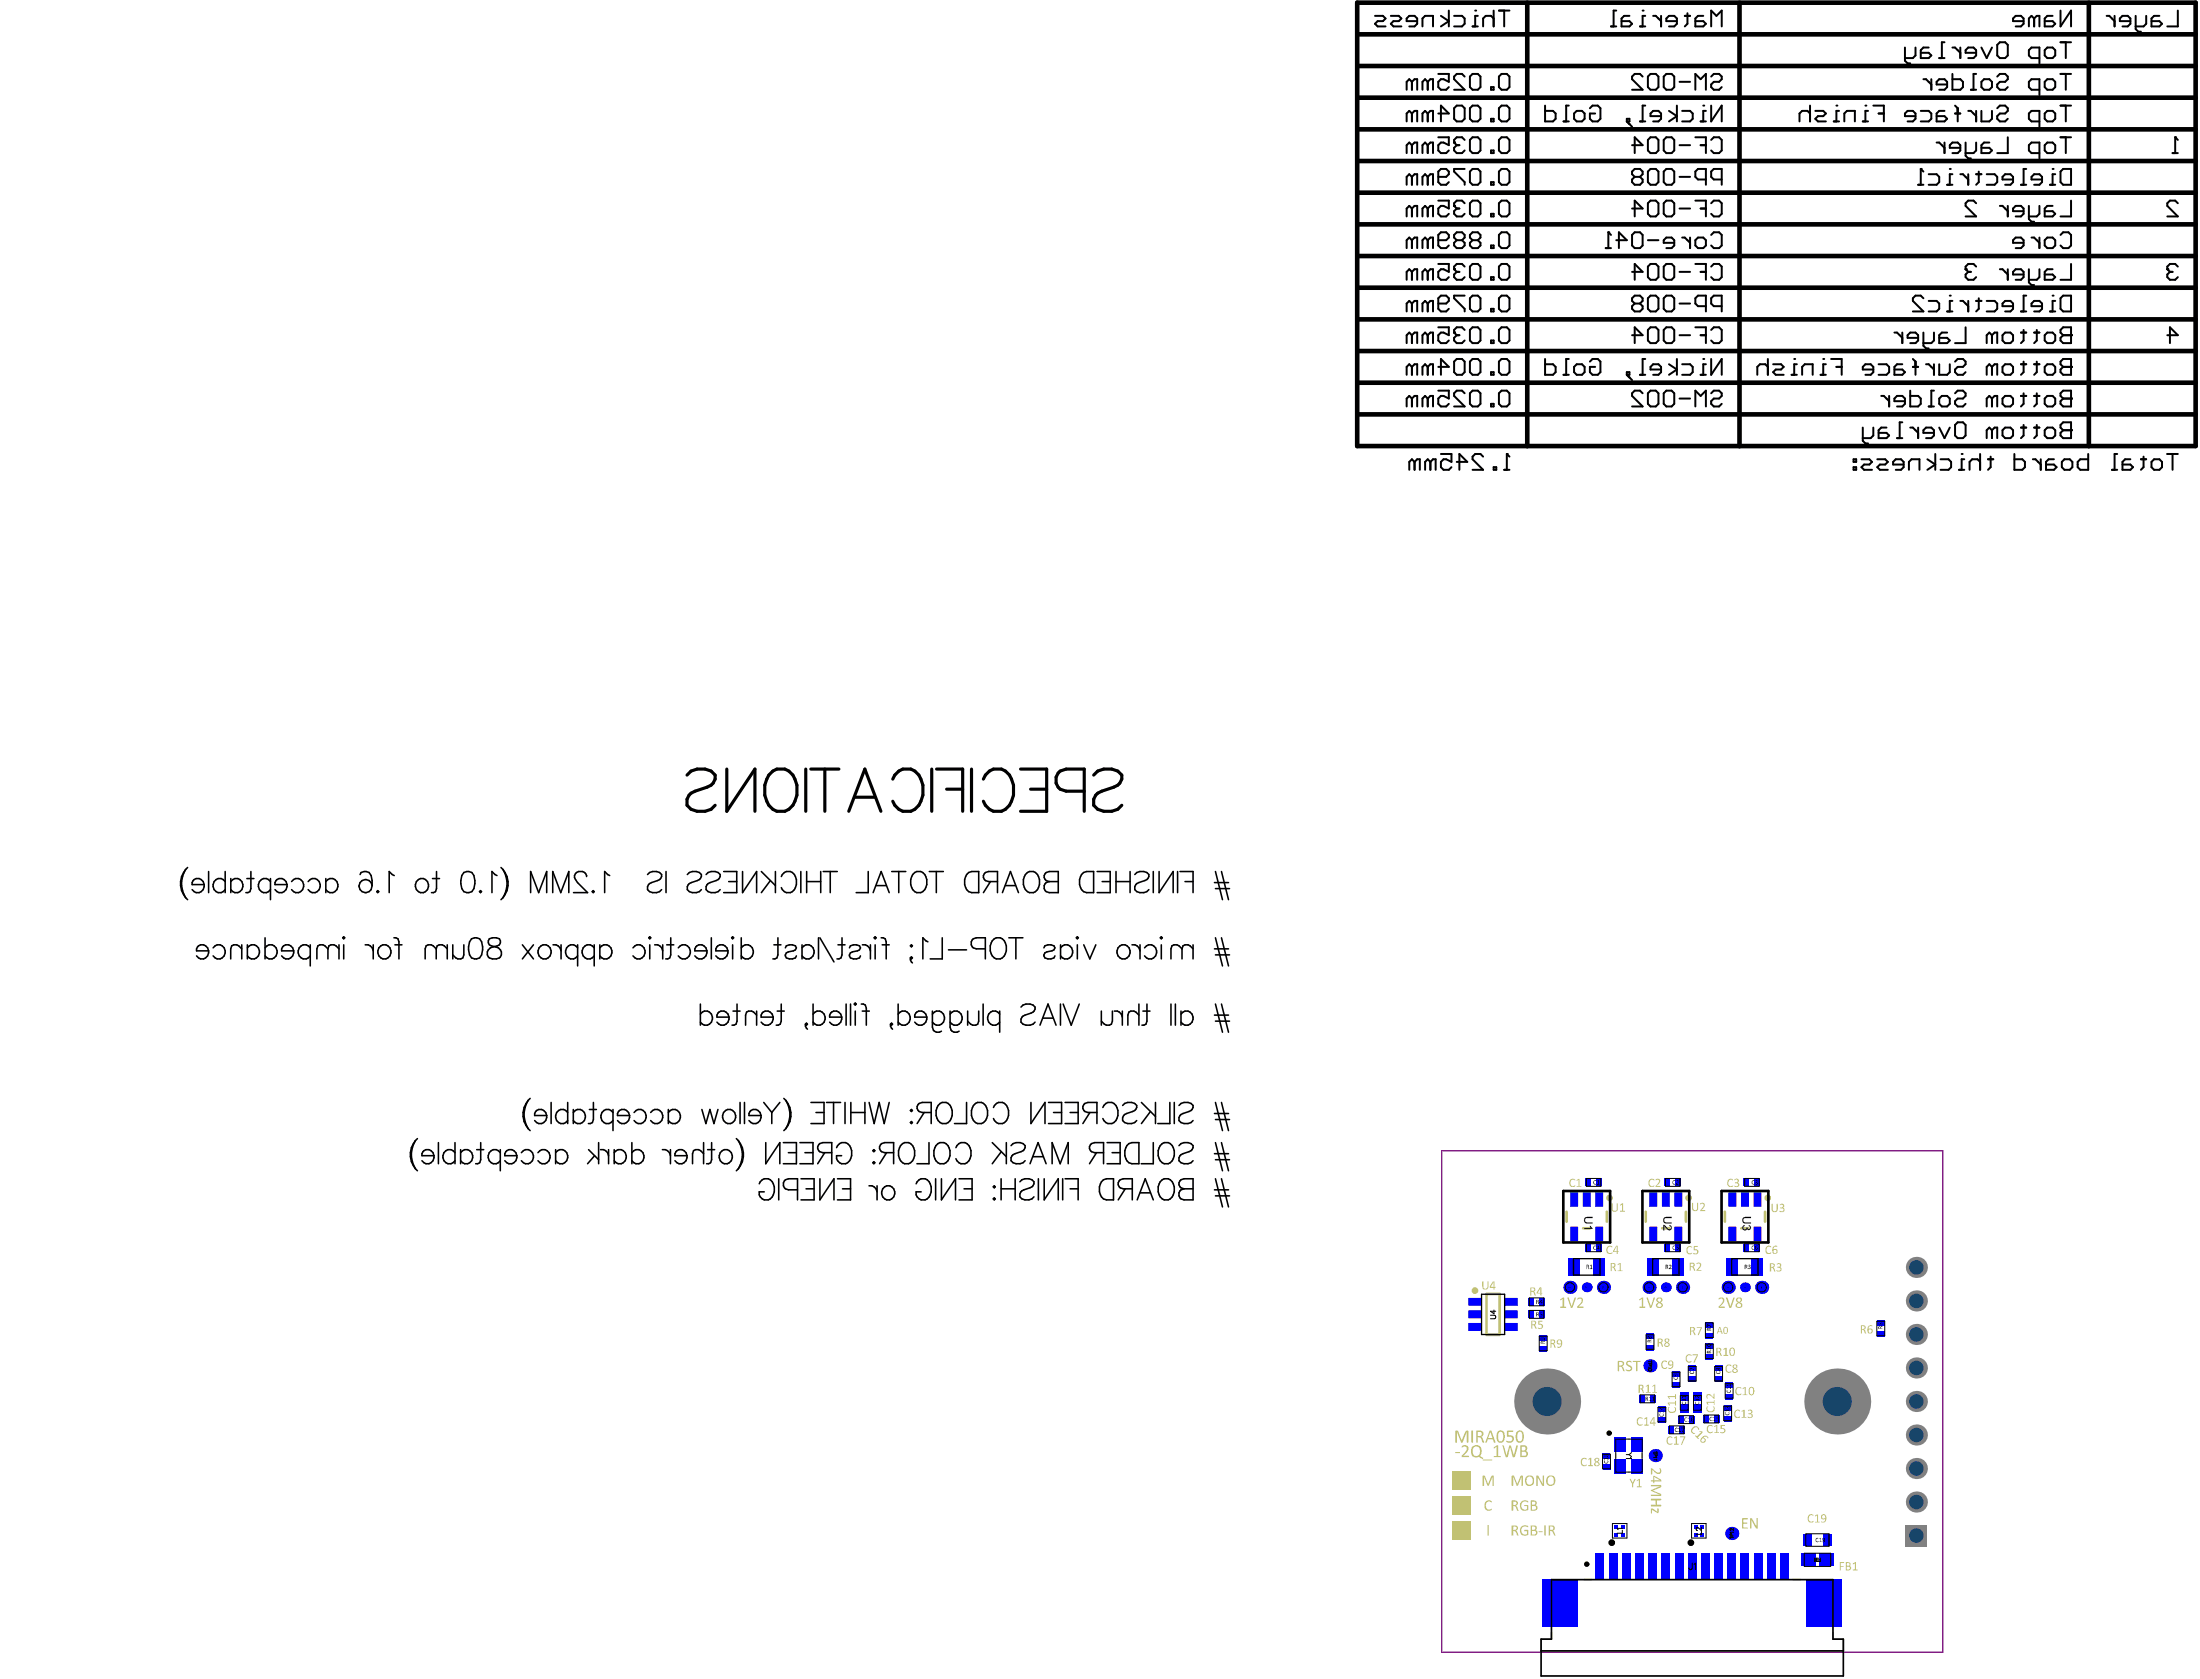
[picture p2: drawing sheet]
<svg xmlns="http://www.w3.org/2000/svg" width="555mm" height="424mm" viewBox="0 0 555 424" stroke-linecap="round" stroke-linejoin="round" font-family="sans-serif">
<g fill="none" stroke="#000" stroke-width="1.2">
<path d="M342.6 .7h211.6v111.9h-211.6zM342.6 16.7h211.6M342.6 8.7h211.6M385.5 .7v111.9M439 .7v111.9M527.2 .7v111.9M342.6 24.6h211.6M342.6 32.6h211.6M342.6 40.6h211.6M342.6 48.6h211.6M342.6 56.6h211.6M342.6 72.6h211.6"/>
<path d="M342.6 64.6h211.6M342.6 96.6h211.6M342.6 88.6h211.6M342.6 80.6h211.6M342.6 104.6h211.6"/>
</g>
<g fill="none" stroke="#000" stroke-width=".5">
<path d="M347 4h2l.7 .7-.7 .6h-1.3l-.7 .7 .7 .7h2M351 4h2l.7 .7-.7 .6h-1.3l-.7 .7 .7 .7h2M357.7 5.3h-2.7v-.6l.7-.7h1.3l.7 .7v1.3l-.7 .7h-1.3M359 6.7v-2l.7-.7h2v2.7M363 18.7h2.7v2l-1.4-.7h-.6l-.7 .7v1.3l.7 .6h1.3l.7-.6M363.7 4l2 1.3-2 1.4M365.7 2.7v4M367 4h2l.7 .7v1.3l-.7 .7h-2M369.7 19.3l-.7-.6h-1.3l-.7 .6v.7l2.7 2.6h-2.7M371.7 6.7h1.3M371.7 18.7h1.3l.7 .6v2.7l-.7 .6h-1.3l-.7-.6v-2.7zM373 4h-.7v2.7"/>
<path d="M377 4.7l-.7-.7h-1.3l-.7 .7v2M377 2.7v4M378.3 2.7h2.7M379 18.7h1.3l.7 .6v2.7l-.7 .6h-1.3l-.7-.6v-2.7zM379.7 2.7v4M406.6 6.7h1.3M407.9 2.7h-.6v4M411.3 4h-1.4l-.6 .7v2h2l.6-.7-.6-.7h-2M413.9 6.7h1.4M414.6 19.3l-.7-.6h-1.3l-.7 .6v.7l2.7 2.6h-2.7M415.3 4h-.7v2.7M416.6 18.7h1.3l.7 .6v2.7l-.7 .6h-1.3l-.7-.6v-2.7z"/>
<path d="M417.3 4h.6l1.3 1.3M419.2 4v2.7M420.6 18.7h1.3l.7 .6v2.7l-.7 .6h-1.3l-.7-.6v-2.7zM423.2 5.3h-2.6v-.6l.6-.7h1.4l.6 .7v1.3l-.6 .7h-1.4M425.2 4h1.4M425.9 3.3v2.7l-.7 .7M429.9 4h-1.3l-.7 .7v2h2l.7-.7-.7-.7h-2M431.9 6.7v-4l1.3 1.3 1.4-1.3v4M431.9 19.3l.7-.6h1.3l.7 .6v.7l-.7 .7h-1.3l-.7 .6v.7l.7 .6h1.3l.7-.6M480.8 12v3.3l.7 .7h.6M483.5 12v2l-.7 .7h-2M485.5 20h.6l1.4 1.3"/>
<path d="M486.8 12h-1.3l-.7 .7v2h2l.7-.7-.7-.7h-2M487.5 20v2.6M489.5 14.7h1.3M490.8 10.7h-.7v4M492.8 12h.6l1.4 1.3M492.8 18.7v3.9h2l.6-.6v-1.3l-.6-.7h-2M494.8 12v2.7M498.8 13.3h-2.7v-.6l.7-.7h1.3l.7 .7v1.3l-.7 .7h-1.3M498.8 18.7h-.7v3.9M500.1 12l1.3 2.7 1.4-2.7M500.8 20h1.3l.7 .7v1.3l-.7 .6h-1.3l-.7-.6v-1.3zM504.1 11.3l.7-.6h1.3l.7 .6v2.7l-.7 .7h-1.3l-.7-.7z"/>
<path d="M504.1 19.3l.7-.6h1.3l.7 .6v.7l-.7 .7h-1.3l-.7 .6v.7l.7 .6h1.3l.7-.6M510.7 5.3h-2.6v-.6l.7-.7h1.3l.6 .7v1.3l-.6 .7h-1.3M513.4 4.7l.7-.7h.6v2.7M513.4 4.7l-.7-.7-.6 .7v2M513.4 4.7v2M514.7 14.7h-2l-.6-.7v-1.3l.6-.7h2v4M516.7 12h1.4l.6 .7v1.3l-.6 .7h-1.4l-.6-.7v-1.3zM516.7 20h1.4l.6 .7v1.3l-.6 .6h-1.4l-.6-.6v-1.3zM518.1 4h-1.4l-.6 .7v2h2l.6-.7-.6-.7h-2M520.1 2.7v4l2.6-4v4M520.1 10.7h2.6M520.1 18.7h2.6"/>
<path d="M521.4 10.7v4M521.4 18.7v3.9M531.7 4h.7l1.3 1.3M533.7 4v2.7M537.7 5.3h-2.7v-.6l.7-.7h1.3l.7 .7v1.3l-.7 .7h-1.3M539 4v3.3l.7 .7h.7M541.7 4v2l-.7 .7h-2M545 4h-1.3l-.7 .7v2h2l.7-.7-.7-.7h-2M549.7 2.7v4h-2.7M356.4 36.6l.6-.6h.7v2.6M356.4 20.7l.6-.7h.7v2.6M356.4 28.6l.6-.6h.7v2.6"/>
<path d="M356.4 20.7v1.9M356.4 28.6v2M356.4 36.6v2M356.4 20.7l-.7-.7-.7 .7v1.9M356.4 28.6l-.7-.6-.7 .6v2M356.4 36.6l-.7-.6-.7 .6v2M360.4 36.6l.6-.6h.7v2.6M360.4 20.7l.6-.7h.7v2.6M360.4 28.6l.6-.6h.7v2.6M360.4 20.7v1.9M360.4 28.6v2M360.4 36.6v2"/>
<path d="M360.4 20.7l-.7-.7-.7 .7v1.9M360.4 28.6l-.7-.6-.7 .6v2M360.4 36.6l-.7-.6-.7 .6v2M363 34.6h2.7v2l-1.4-.6h-.6l-.7 .6v1.4l.7 .6h1.3l.7-.6M363 28.6h2.7l-2-2v4M367.7 36.6l-.7 .7v.7l.7 .6h1.3l.7-.6M367.7 26.6h1.3l.7 .7v2.7l-.7 .6h-1.3l-.7-.6v-2.7zM367.7 36.6h.6M369.7 35.3l-.7-.7h-1.3l-.7 .7v.7l.7 .6M371 35.3l.7-.7h1.3l.7 .7v2.7l-.7 .6h-1.3l-.7-.6zM371.7 26.6h1.3l.7 .7v2.7l-.7 .6h-1.3l-.7-.6v-2.7zM376.3 38h.7v.6h-.7z"/>
<path d="M376.3 22h.7v.6h-.7zM376.3 30h.7v.6h-.7zM379 34.6h1.3l.7 .7v2.7l-.7 .6h-1.3l-.7-.6v-2.7zM379 26.6h1.3l.7 .7v2.7l-.7 .6h-1.3l-.7-.6v-2.7zM390 26.6v4h2l.6-.6v-1.4l-.6-.6h-2M394.6 30.6h1.4M396 26.6h-.7v4M398 28h1.3l.7 .6v1.4l-.7 .6h-1.3l-.7-.6v-1.4zM401.3 27.3l.6-.7h1.4l.6 .7v2.7l-.6 .6h-1.4l-.6-.6v-1.4h1.3M410.6 30h.7v.6h-.7zM410.6 30.6l1.3 1.4M411.9 36.6h2.7l-2-2v4"/>
<path d="M413.9 30.6h1.4M415.3 26.6h-.7v4M416.6 34.6h1.3l.7 .7v2.7l-.7 .6h-1.3l-.7-.6v-2.7zM419.2 29.3h-2.6v-.7l.7-.6h1.3l.6 .6v1.4l-.6 .6h-1.3M419.9 35.3l.7-.7h1.3l.7 .7v2.7l-.7 .6h-1.3l-.7-.6zM421.2 28l2 1.3-2 1.3M423.2 26.6v4M423.9 20.7h2.7M423.9 36.6h2.7M424.6 28h2l.6 .6v1.4l-.6 .6h-2M427.9 22.6v-3.9l1.3 1.3 1.4-1.3v3.9M427.9 34.6h2.7v4"/>
<path d="M429.2 36.6h1.4M429.2 30.6h1.4M430.6 28h-.7v2.6M431.9 26.6v4l2.7-4v4M431.9 35.3l.7-.7h1.3l.7 .7v2.7l-.7 .6h-1.3l-.7-.6M456.8 28.6l-.6-.6h-1.3l-.7 .6v2M456.8 26.6v4M458.2 28h2l.6 .6-.6 .7h-1.4l-.6 .7 .6 .6h2M462.8 30.6h1.4M464.2 28h-.7v2.6M465.5 30.6v-2l.7-.6h2v2.6M470.2 30.6h1.3"/>
<path d="M471.5 28h-.7v2.6M472.8 26.6h2.7v4M474.2 28.6h1.3M483.5 29.3h-2.7v-.7l.7-.6h1.3l.7 .6v1.4l-.7 .6h-1.3M484.8 28h2l.7 .6v1.4l-.7 .6h-2M488.8 36h.7l1.3 1.3M490.8 36v2.6M490.8 28h-1.3l-.7 .6v2h2l.7-.6-.7-.7h-2M491.5 21.3h-2.7v-.6l.7-.7h1.3l.7 .7v1.3l-.7 .6h-1.3M493.4 28.6h1.4M493.4 26.6l.7 .7v3.3M494.8 37.3h-2.7v-.7l.7-.6h1.3l.7 .6v1.4l-.7 .6h-1.3"/>
<path d="M496.1 36v3.3l.7 .7h.6M496.8 28h.6l1.4 1.3M497.4 22.6h1.4M498.8 36v2l-.7 .6h-2M498.8 28v2.6M500.1 28v2.6h2l.7-.6v-2M502.1 36h-1.3l-.7 .6v2h2l.7-.6-.7-.7h-2M504.1 27.3l.7-.7h1.3l.7 .7v.7l-.7 .6h-1.3l-.7 .7v.7l.7 .6h1.3l.7-.6M506.8 34.6v4h-2.7M514.7 38.6h-2l-.6-.6v-1.4l.6-.6h2v4M514.7 30.6h-2l-.6-.6v-1.4l.6-.6h2v4M514.7 22.6h-2l-.6-.6v-1.3l.6-.7h2v4"/>
<path d="M516.1 28.6l.6-.6h1.4l.6 .6v1.4l-.6 .6h-1.4l-.6-.6zM516.7 36h1.4l.6 .6v1.4l-.6 .6h-1.4l-.6-.6v-1.4zM520.1 34.6h2.6M520.1 26.6h2.6M521.4 26.6v4M521.4 34.6v4M548.3 38.6h1.4M549.7 35.3l-.7-.7v4M356.4 52.6l.6-.6h.7v2.6M356.4 44.6l.6-.6h.7v2.6M356.4 44.6v2M356.4 52.6v2"/>
<path d="M356.4 44.6l-.7-.6-.7 .6v2M356.4 52.6l-.7-.6-.7 .6v2M360.4 52.6l.6-.6h.7v2.6M360.4 44.6l.6-.6h.7v2.6M360.4 44.6v2M360.4 52.6v2M360.4 44.6l-.7-.6-.7 .6v2M360.4 52.6l-.7-.6-.7 .6v2M363 50.6h2.7v2l-1.4-.6h-.6l-.7 .6v1.4l.7 .6h1.3l.7-.6M363 44.6h2l.7-.6v-.7l-.7-.7h-1.3l-.7 .7v2.7l.7 .6h1.3l.7-.6M367.7 52.6l-.7 .7v.7l.7 .6h1.3l.7-.6M367.7 52.6h.6"/>
<path d="M369.7 51.3l-.7-.7h-1.3l-.7 .7v.7l.7 .6M369.7 42.6h-2.7v.7l2.7 2.7v.6M371 51.3l.7-.7h1.3l.7 .7v2.7l-.7 .6h-1.3l-.7-.6zM371 43.3l.7-.7h1.3l.7 .7v2.7l-.7 .6h-1.3l-.7-.6zM376.3 54h.7v.6h-.7zM376.3 46h.7v.6h-.7zM379 50.6h1.3l.7 .7v2.7l-.7 .6h-1.3l-.7-.6v-2.7zM379 42.6h1.3l.7 .7v2.7l-.7 .6h-1.3l-.7-.6v-2.7zM379 58.6h1.3l.7 .7v2.6l-.7 .7h-1.3l-.7-.7v-2.6zM406.6 59.3l-.7-.7v4M411.9 59.3l.7-.7h1.3l.7 .7v2.6l-.7 .7h-1.3l-.7-.7zM411.9 52.6h2.7l-2-2v4"/>
<path d="M412.6 44.6l-.7 .7v.7l.7 .6h1.3l.7-.6v-.7l-.7-.7M412.6 44.6l-.7-.6v-.7l.7-.7h1.3l.7 .7v.7l-.7 .6M412.6 44.6h1.3M416.6 42.6h1.3l.7 .7v2.7l-.7 .6h-1.3l-.7-.6v-2.7zM416.6 50.6h1.3l.7 .7v2.7l-.7 .6h-1.3l-.7-.6v-2.7zM419.9 43.3l.7-.7h1.3l.7 .7v2.7l-.7 .6h-1.3l-.7-.6zM419.9 51.3l.7-.7h1.3l.7 .7v2.7l-.7 .6h-1.3l-.7-.6zM423.9 44.6h2.7M423.9 52.6h2.7M424.6 59.9h.6l1.4 1.4M426.6 59.9v2.7M427.9 50.6h2.7v4"/>
<path d="M429.2 52.6h1.4M430.6 45.3h-2l-.7-.7v-1.3l.7-.7h2v4M431.9 51.3l.7-.7h1.3l.7 .7v2.7l-.7 .6h-1.3l-.7-.6M431.9 59.3l.7-.7h1.3l.7 .7v2.6l-.7 .7h-1.3l-.7-.7M434.6 45.3h-2l-.7-.7v-1.3l.7-.7h2v4M484.1 46.6h1.4M485.5 43.3l-.7-.7v4M486.8 44h2l.7 .6v1.4l-.7 .6h-2M491.5 46.6h1.3M492.8 44h-.7v2.6M494.8 44h.6l1.4 1.3M496.8 44v2.6"/>
<path d="M498.8 51.3l-.7-.7h-1.3l-.7 .7v.7l2.7 2.6h-2.7M498.8 44h1.3M499.4 43.3v2.7l-.6 .6M501.4 44h2l.7 .6v1.4l-.7 .6h-2M504.8 52h.6l1.4 1.3M506.8 52v2.6M508.1 45.3h-2.7v-.7l.7-.6h1.3l.7 .6v1.4l-.7 .6h-1.3M510.1 46.6h1.3M510.7 53.3h-2.6v-.7l.7-.6h1.3l.6 .6v1.4l-.6 .6h-1.3M511.4 42.6h-.7v4M512.1 52v3.3l.6 .6h.7M512.7 59.9h.7l1.3 1.4"/>
<path d="M514.7 52v2l-.6 .6h-2M514.7 59.9v2.7M515.4 45.3h-2.7v-.7l.7-.6h1.3l.7 .6v1.4l-.7 .6h-1.3M517.4 46.6h1.3M518.1 52h-1.4l-.6 .6v2h2l.6-.6-.6-.7h-2M518.7 44h-.6v2.6M520.1 43.3l.6-.7h2v4h-2l-.6-.6zM520.1 59.3l.6-.7h1.4l.6 .7v2.6l-.6 .7h-1.4l-.6-.7M522.7 50.6v4h-2.6M549.7 51.3l-.7-.7h-1.3l-.7 .7v.7l2.7 2.6h-2.7M356.4 60.6l.6-.7h.7v2.7M356.4 68.6l.6-.7h.7v2.7"/>
<path d="M356.4 76.6l.6-.7h.7v2.7M356.4 60.6v2M356.4 68.6v2M356.4 76.6v2M356.4 60.6l-.7-.7-.7 .7v2M356.4 68.6l-.7-.7-.7 .7v2M356.4 76.6l-.7-.7-.7 .7v2M360.4 60.6l.6-.7h.7v2.7M360.4 68.6l.6-.7h.7v2.7M360.4 76.6l.6-.7h.7v2.7M360.4 60.6v2M360.4 68.6v2"/>
<path d="M360.4 76.6v2M360.4 60.6l-.7-.7-.7 .7v2M360.4 68.6l-.7-.7-.7 .7v2M360.4 76.6l-.7-.7-.7 .7v2M363 66.6h2.7v2l-1.4-.7h-.6l-.7 .7v1.3l.7 .7h1.3l.7-.7M363 60.6h2l.7-.7v-.6l-.7-.7h-1.3l-.7 .7v2.6l.7 .7h1.3l.7-.7M363 76.6h2l.7-.7v-.6l-.7-.7h-1.3l-.7 .7v2.6l.7 .7h1.3l.7-.7M367.7 68.6l-.7 .7v.6l.7 .7h1.3l.7-.7M367.7 68.6h.6M367.7 60.6l-.7-.7v-.6l.7-.7h1.3l.7 .7v.6l-.7 .7M367.7 60.6l-.7 .7v.6l.7 .7h1.3l.7-.7v-.6l-.7-.7M367.7 60.6h1.3"/>
<path d="M369.7 67.3l-.7-.7h-1.3l-.7 .7v.6l.7 .7M369.7 74.6h-2.7v.7l2.7 2.6v.7M371 75.3l.7-.7h1.3l.7 .7v2.6l-.7 .7h-1.3l-.7-.7zM371.7 66.6h1.3l.7 .7v2.6l-.7 .7h-1.3l-.7-.7v-2.6zM371.7 60.6l-.7-.7v-.6l.7-.7h1.3l.7 .7v.6l-.7 .7M371.7 60.6l-.7 .7v.6l.7 .7h1.3l.7-.7v-.6l-.7-.7M371.7 60.6h1.3M376.3 69.9h.7v.7h-.7zM376.3 61.9h.7v.7h-.7zM376.3 77.9h.7v.7h-.7zM379 66.6h1.3l.7 .7v2.6l-.7 .7h-1.3l-.7-.7v-2.6zM379 74.6h1.3l.7 .7v2.6l-.7 .7h-1.3l-.7-.7v-2.6z"/>
<path d="M405.3 62.6h1.3M407.9 60.6h2.7l-2-2v4M411.9 68.6h2.7l-2-2v4M412.6 76.6l-.7-.7v-.6l.7-.7h1.3l.7 .7v.6l-.7 .7M412.6 76.6l-.7 .7v.6l.7 .7h1.3l.7-.7v-.6l-.7-.7M412.6 76.6h1.3M415.9 60.6h2.7M416.6 66.6h1.3l.7 .7v2.6l-.7 .7h-1.3l-.7-.7v-2.6zM416.6 74.6h1.3l.7 .7v2.6l-.7 .7h-1.3l-.7-.7v-2.6zM419.9 75.3l.7-.7h1.3l.7 .7v2.6l-.7 .7h-1.3l-.7-.7zM420.6 66.6h1.3l.7 .7v2.6l-.7 .7h-1.3l-.7-.7v-2.6zM422.6 61.3h-2.7v-.7l.7-.7h1.3l.7 .7v1.3l-.7 .7h-1.3"/>
<path d="M423.9 68.6h2.7M423.9 76.6h2.7M427.9 66.6h2.7v4M427.9 60.6l.7-.7h1.3l.7 .7v1.3l-.7 .7h-1.3l-.7-.7zM429.2 68.6h1.4M430.6 77.3h-2l-.7-.7v-1.3l.7-.7h2v4M431.9 67.3l.7-.7h1.3l.7 .7v2.6l-.7 .7h-1.3l-.7-.7M434.6 77.3h-2l-.7-.7v-1.3l.7-.7h2v4M485.5 75.3l-.7-.7h-1.3l-.7 .7v.6l2.7 2.7h-2.7M486.8 75.9h2l.7 .7v1.3l-.7 .7h-2M491.5 78.6h1.3M492.8 75.9h-.7v2.7"/>
<path d="M494.8 75.9h.6l1.4 1.4M496.8 68.6l-.7 .7v.6l.7 .7h1.3l.7-.7M496.8 68.6h.6M496.8 75.9v2.7M498.8 67.3l-.7-.7h-1.3l-.7 .7v.6l.7 .7M498.8 75.9h1.3M499.4 75.3v2.6l-.6 .7M501.4 75.9h2l.7 .7v1.3l-.7 .7h-2M504.8 67.9h.6l1.4 1.4M506.8 67.9v2.7M508.1 77.3h-2.7v-.7l.7-.7h1.3l.7 .7v1.3l-.7 .7h-1.3M510.1 78.6h1.3"/>
<path d="M510.7 69.3h-2.6v-.7l.7-.7h1.3l.6 .7v1.3l-.6 .7h-1.3M510.7 61.3h-2.6v-.7l.7-.7h1.3l.6 .7v1.3l-.6 .7h-1.3M511.4 74.6h-.7v4M512.1 67.9v3.4l.6 .6h.7M514.7 67.9v2l-.6 .7h-2M515.4 77.3h-2.7v-.7l.7-.7h1.3l.7 .7v1.3l-.7 .7h-1.3M516.1 60.6l.6-.7h1.4l.6 .7v1.3l-.6 .7h-1.4l-.6-.7zM517.4 78.6h1.3M518.1 67.9h-1.4l-.6 .7v2h2l.6-.7-.6-.6h-2M518.7 75.9h-.6v2.7M520.1 75.3l.6-.7h2v4h-2l-.6-.7zM522.7 66.6v4h-2.6"/>
<path d="M547.7 68.6l-.7 .7v.6l.7 .7h1.3l.7-.7M547.7 68.6h.6M549.7 67.3l-.7-.7h-1.3l-.7 .7v.6l.7 .7M356.4 92.6l.6-.7h.7v2.7M356.4 84.6l.6-.7h.7v2.7M356.4 84.6v2M356.4 92.6v2M356.4 92.6l-.7-.7-.7 .7v2M356.4 84.6l-.7-.7-.7 .7v2M360.4 84.6l.6-.7h.7v2.7M360.4 92.6l.6-.7h.7v2.7M360.4 84.6v2"/>
<path d="M360.4 92.6v2M360.4 92.6l-.7-.7-.7 .7v2M360.4 84.6l-.7-.7-.7 .7v2M363 82.6h2.7v2l-1.4-.7h-.6l-.7 .7v1.3l.7 .7h1.3l.7-.7M363 98.6h2.7v2l-1.4-.7h-.6l-.7 .7v1.3l.7 .7h1.3l.7-.7M363 92.6h2.7l-2-2v4M367.7 84.6l-.7 .7v.6l.7 .7h1.3l.7-.7M367.7 84.6h.6M367.7 90.6h1.3l.7 .6v2.7l-.7 .7h-1.3l-.7-.7v-2.7zM369.7 83.3l-.7-.7h-1.3l-.7 .7v.6l.7 .7M369.7 99.2l-.7-.6h-1.3l-.7 .6v.7l2.7 2.7h-2.7M371 83.3l.7-.7h1.3l.7 .7v2.6l-.7 .7h-1.3l-.7-.7z"/>
<path d="M371 91.2l.7-.6h1.3l.7 .6v2.7l-.7 .7h-1.3l-.7-.7zM371 99.2l.7-.6h1.3l.7 .6v2.7l-.7 .7h-1.3l-.7-.7zM376.3 85.9h.7v.7h-.7zM376.3 93.9h.7v.7h-.7zM379 82.6h1.3l.7 .7v2.6l-.7 .7h-1.3l-.7-.7v-2.6zM379 90.6h1.3l.7 .6v2.7l-.7 .7h-1.3l-.7-.7v-2.7zM379 98.6h1.3l.7 .6v2.7l-.7 .7h-1.3l-.7-.7v-2.7zM390 90.6v4h2l.6-.7v-1.3l-.6-.7h-2M394.6 94.6h1.4M396 90.6h-.7v4M398 91.9h1.3l.7 .7v1.3l-.7 .7h-1.3l-.7-.7v-1.3zM401.3 91.2l.6-.6h1.4l.6 .6v2.7l-.6 .7h-1.4l-.6-.7v-1.3h1.3"/>
<path d="M410.6 93.9h.7v.7h-.7zM410.6 94.6l1.3 1.3M411.9 84.6h2.7l-2-2v4M413.9 94.6h1.4M414.6 99.2l-.7-.6h-1.3l-.7 .6v.7l2.7 2.7h-2.7M415.3 90.6h-.7v4M416.6 82.6h1.3l.7 .7v2.6l-.7 .7h-1.3l-.7-.7v-2.6zM416.6 98.6h1.3l.7 .6v2.7l-.7 .7h-1.3l-.7-.7v-2.7zM419.2 93.2h-2.6v-.6l.7-.7h1.3l.6 .7v1.3l-.6 .7h-1.3M419.9 83.3l.7-.7h1.3l.7 .7v2.6l-.7 .7h-1.3l-.7-.7zM419.9 99.2l.7-.6h1.3l.7 .6v2.7l-.7 .7h-1.3l-.7-.7zM421.2 91.9l2 1.3-2 1.4"/>
<path d="M423.2 90.6v4M423.9 84.6h2.7M424.6 91.9h2l.6 .7v1.3l-.6 .7h-2M427.9 82.6h2.7v4M429.2 84.6h1.4M429.2 94.6h1.4M430.6 91.9h-.7v2.7M431.9 83.3l.7-.7h1.3l.7 .7v2.6l-.7 .7h-1.3l-.7-.7M431.9 90.6v4l2.7-4v4M431.9 99.2l.7-.6h1.3l.7 .6v.7l-.7 .7h-1.3l-.7 .6v.7l.7 .7h1.3l.7-.7M446.2 92.6l-.7-.7h-1.3l-.7 .7v2M446.2 90.6v4"/>
<path d="M447.5 91.9h2l.7 .7-.7 .6h-1.3l-.7 .7 .7 .7h2M452.2 94.6h1.3M453.5 91.9h-.6v2.7M454.9 94.6v-2l.6-.7h2v2.7M459.5 94.6h1.3M460.8 91.9h-.6v2.7M462.2 90.6h2.6v4M463.5 92.6h1.3M472.8 93.2h-2.6v-.6l.6-.7h1.4l.6 .7v1.3l-.6 .7h-1.4M474.2 91.9h1.9l.7 .7v1.3l-.7 .7h-1.9M474.8 99.9h.7l1.3 1.3M476.8 99.9v2.7"/>
<path d="M478.1 83.9h.7l1.3 1.4M480.1 91.9h-1.3l-.7 .7v2h2l.7-.7-.7-.7h-2M480.1 83.9v2.7M482.1 98.6v4h2l.7-.7v-1.3l-.7-.7h-2M482.8 90.6l.7 .6v3.4M482.8 92.6h1.3M484.1 85.3h-2.6v-.7l.6-.7h1.4l.6 .7v1.3l-.6 .7h-1.4M485.5 83.9v3.4l.6 .6h.7M486.1 91.9h.7l1.3 1.3M488.1 83.9v2l-.6 .7h-2M488.1 91.9v2.7M488.1 98.6h-.6v4"/>
<path d="M489.5 91.9v2.7h2l.6-.7v-2M491.5 83.9h-1.4l-.6 .7v2h2l.6-.7-.6-.6h-2M493.4 91.2l.7-.6h1.3l.7 .6v.7l-.7 .7h-1.3l-.7 .6v.7l.7 .7h1.3l.7-.7M493.4 99.2l.7-.6h1.3l.7 .6v.7l-.7 .7h-1.3l-.7 .6v.7l.7 .7h1.3l.7-.7M496.1 82.6v4h-2.7M502.8 92.6l-.7-.7-.7 .7v2M502.8 84.6l.6-.7h.7v2.7M502.8 92.6l.6-.7h.7v2.7M502.8 84.6v2M502.8 92.6v2M502.8 84.6l-.7-.7-.7 .7v2M505.4 84.6l.7-.7h1.3l.7 .7v1.3l-.7 .7h-1.3l-.7-.7z"/>
<path d="M505.4 92.6l.7-.7h1.3l.7 .7v1.3l-.7 .7h-1.3l-.7-.7zM510.1 91.9h1.3M510.1 83.9h1.3M510.1 99.9h1.3M510.7 83.3v2.6l-.6 .7M510.7 91.2v2.7l-.6 .7M510.7 99.2v2.7l-.6 .7M513.4 91.9h1.3M513.4 83.9h1.3M513.4 99.9h1.3M514.1 83.3v2.6l-.7 .7M514.1 91.2v2.7l-.7 .7"/>
<path d="M514.1 99.2v2.7l-.7 .7M516.1 84.6l.6-.7h1.4l.6 .7v1.3l-.6 .7h-1.4l-.6-.7zM516.1 92.6l.6-.7h1.4l.6 .7v1.3l-.6 .7h-1.4l-.6-.7zM520.1 83.3l.6-.7h2v4h-2l-.6-.7v-.6l.6-.7-.6-.7zM520.1 91.2l.6-.6h2v4h-2l-.6-.7v-.7l.6-.6-.6-.7zM520.1 99.2l.6-.6h2v4h-2l-.6-.7v-.7l.6-.6-.6-.7zM520.7 84.6h2M520.7 92.6h2M547 84.6h2.7l-2-2v4M356.4 100.6l.6-.7h.7v2.7M356.4 100.6v2M356.4 100.6l-.7-.7-.7 .7v2"/>
<path d="M357 116.6l.7-.7h.7v2.7M357 116.6v2M357 116.6l-.6-.7-.7 .7v2M360.4 100.6l.6-.7h.7v2.7M360.4 100.6v2M360.4 100.6l-.7-.7-.7 .7v2M361 116.6l.7-.7h.7v2.7M361 116.6v2M361 116.6l-.6-.7-.7 .7v2M363.7 114.6h2.6v2l-1.3-.7h-.7l-.6 .7v1.3l.6 .7h1.4l.6-.7M367.7 116.6h2.6l-2-2v4M374.3 115.2l-.6-.6h-1.4l-.6 .6v.7l2.6 2.7h-2.6"/>
<path d="M376.3 101.9h.7v.7h-.7zM377 117.9h.7v.7h-.7zM379.7 118.6h1.3M381 115.2l-.7-.6v4M423.9 100.6h2.7M427.9 102.6v-4l1.3 1.3 1.4-1.3v4M467.8 117.9h.7v.7h-.7zM467.8 115.9h.7v.7h-.7zM469.8 115.9h2l.7 .7-.7 .6h-1.3l-.7 .7 .7 .7h2M470.2 107.9v3.3l.6 .7h.7M472.8 107.9v2l-.6 .7h-2M473.8 115.9h2l.7 .7-.7 .6h-1.3l-.7 .7 .7 .7h2"/>
<path d="M476.1 107.9h-1.3l-.6 .7v2h1.9l.7-.7-.7-.7h-1.9M478.8 110.6h1.3M480.1 106.6h-.6v4M480.5 117.2h-2.7v-.6l.7-.7h1.3l.7 .7v1.3l-.7 .7h-1.3M480.8 101.2h-2.7v-.6l.7-.7h1.3l.7 .7v1.3l-.7 .7h-1.3M481.8 118.6v-2l.7-.7h2v2.7M482.1 107.9h.7l1.3 1.3M484.1 107.9v2.7M486.5 115.9l2 1.3-2 1.4M486.8 102.6h1.3M488.1 109.2h-2.6v-.6l.6-.7h1.4l.6 .7v1.3l-.6 .7h-1.4M488.5 114.6v4"/>
<path d="M489.5 107.9l1.3 2.7 1.3-2.7M489.5 100.6l.6-.7h1.4l.6 .7v1.3l-.6 .7h-1.4l-.6-.7zM489.8 115.9h2l.7 .7v1.3l-.7 .7h-2M493.4 107.2l.7-.6h1.3l.7 .6v2.7l-.7 .7h-1.3l-.7-.7zM494.4 118.6h1.4M495.8 115.9h-.7v2.7M499.8 116.6l-.7-.7h-1.3l-.7 .7v2M499.8 114.6v4M501.8 115.9h1.3M502.4 115.2v2.7l-.6 .7M502.8 108.6l.6-.7h.7v2.7M502.8 100.6l.6-.7h.7v2.7"/>
<path d="M502.8 100.6v2M502.8 108.6v2M502.8 108.6l-.7-.7-.7 .7v2M502.8 100.6l-.7-.7-.7 .7v2M505.4 108.6l.7-.7h1.3l.7 .7v1.3l-.7 .7h-1.3l-.7-.7zM505.4 100.6l.7-.7h1.3l.7 .7v1.3l-.7 .7h-1.3l-.7-.7zM508.4 114.6v4h2l.7-.7v-1.3l-.7-.7h-2M510.1 107.9h1.3M510.7 107.2v2.7l-.6 .7M513.1 115.9h.6l1.4 1.3M513.4 107.9h1.3M514.1 107.2v2.7l-.7 .7"/>
<path d="M515.1 115.9v2.7M516.1 108.6l.6-.7h1.4l.6 .7v1.3l-.6 .7h-1.4l-.6-.7zM516.1 100.6l.6-.7h1.4l.6 .7v1.3l-.6 .7h-1.4l-.6-.7zM518.4 115.9h-1.3l-.7 .7v2h2l.7-.7-.7-.7h-2M520.1 107.2l.6-.6h2v4h-2l-.6-.7v-.7l.6-.6-.6-.7zM520.7 108.6h2M520.7 100.6h2M521.1 115.9h1.3l.7 .7v1.3l-.7 .7h-1.3l-.7-.7v-1.3zM527.1 114.6v4h-2l-.7-.7v-1.3l.7-.7h2M533 118.6h1.4M534.4 114.6h-.7v4M537.7 115.9h-1.3l-.7 .7v2h2l.7-.7-.7-.7h-2"/>
<path d="M540.4 115.9h1.3M541 115.2v2.7l-.6 .7M543.7 115.9h1.3l.7 .7v1.3l-.7 .7h-1.3l-.7-.7v-1.3zM547 114.6h2.7M548.3 114.6v4"/>
</g>
<g fill="#000">
<circle cx="372.3" cy="2.7" r=".25"/>
<circle cx="414.6" cy="2.7" r=".25"/>
<circle cx="367" cy="36" r=".25"/>
<circle cx="429.9" cy="26.6" r=".25"/>
<circle cx="463.5" cy="26.6" r=".25"/>
<circle cx="470.8" cy="26.6" r=".25"/>
<circle cx="549" cy="34.6" r=".25"/>
<circle cx="367" cy="52" r=".25"/>
<circle cx="405.9" cy="58.6" r=".25"/>
<circle cx="484.8" cy="42.6" r=".25"/>
<circle cx="492.1" cy="42.6" r=".25"/>
<circle cx="518.1" cy="42.6" r=".25"/>
<circle cx="367" cy="67.9" r=".25"/>
<circle cx="492.1" cy="74.6" r=".25"/>
<circle cx="496.1" cy="67.9" r=".25"/>
<circle cx="518.1" cy="74.6" r=".25"/>
<circle cx="547" cy="67.9" r=".25"/>
<circle cx="367" cy="83.9" r=".25"/>
<circle cx="429.9" cy="90.6" r=".25"/>
<circle cx="452.9" cy="90.6" r=".25"/>
<circle cx="460.2" cy="90.6" r=".25"/>
<circle cx="522.7" cy="84.6" r=".25"/>
<circle cx="522.7" cy="92.6" r=".25"/>
<circle cx="380.3" cy="114.6" r=".25"/>
<circle cx="495.1" cy="114.6" r=".25"/>
<circle cx="522.7" cy="108.6" r=".25"/>
<circle cx="522.7" cy="100.6" r=".25"/>
</g>
<g fill="none" stroke="#000" stroke-width=".8">
<path d="M173.4 195.6a4.7 4.7 0 0 1 7.1 0 2.72 2.72 0 0 1-2 3l-3.1 1.1a2.89 2.89 0 0 0-2 3.5 4.7 4.7 0 0 0 7.1 0M183.4 194.1v10.6l7.1-10.6v10.6M195.1 194.6a3.6 3.6 0 0 1 5.5 2 6.5 6.5 0 0 1-1.5 7.6 3.6 3.6 0 0 1-5.6-2 6.5 6.5 0 0 1 1.6-7.6zM203.4 194.1v10.6M204.6 194.1h7.1M208.2 194.1v10.6M225.3 196.6a3.7 3.7 0 0 1 3.6-2.7 3.7 3.7 0 0 1 3.5 2.7 6.5 6.5 0 0 1-1.5 7.6 3.6 3.6 0 0 1-5.6-2M235.2 194.1v10.6M236.4 194.1h6.6v10.6M238.9 199.1h4.1M245.2 194.1v10.6M248.2 196.6a3.7 3.7 0 0 1 3.6-2.7 3.7 3.7 0 0 1 3.5 2.7 6.5 6.5 0 0 1-1.5 7.6 3.6 3.6 0 0 1-5.6-2"/>
<path d="M257.6 194.1h6.6v10.6h-6.6M260.1 199.1h4.1M273.7 199.7h-4.6a2.79 2.79 0 0 1-2.6-2.8 2.79 2.79 0 0 1 2.6-2.8h4.6v10.6M276 195.6a4.7 4.7 0 0 1 7.1 0 2.72 2.72 0 0 1-2 3l-3 1.1a2.89 2.89 0 0 0-2.1 3.5 4.7 4.7 0 0 0 7.1 0M214.2 204.7l4.1-10.6 4 10.6M215.7 201.2h5.1"/>
</g>
<g fill="none" stroke="#000" stroke-width=".4">
<path d="M46.8 219.4a5.5 5.5 0 0 0 0 7.1M46.8 219.4a6.6 6.6 0 0 0 0 7.1M47.4 218.9l-.6 .5M52.7 219.9v5.4M56.8 219.9v5.4M63.3 219.9v4.3l-.2 .8-1 .3M110.2 219.9v4.3l-.3 .8-1 .3M126.5 218.9l.5 .5M127 219.4a5.5 5.5 0 0 1 0 7.1M127 219.4a6.6 6.6 0 0 1 0 7.1M168.1 219.9v5.4M182.7 219.9h3.2v5.4h-3.2"/>
<path d="M187.4 219.9v5.4l3.6-5.4v5.4M192.2 219.9l3.5 3.6M195.7 219.9v5.4M202.1 219.9v5.4M203.6 219.9v5.4M207.1 219.9v5.4M207.8 219.9h3.5M209.6 219.9v5.4M219.1 219.9v5.4h-3M225.1 219.9h3.5M226.8 219.9v5.4M234.5 219.9h3.6"/>
<path d="M236.3 219.9v5.4M276.9 219.9h3.3v5.4h-3.3M281.7 219.9v5.4M285.2 219.9v5.4M291.1 219.9v5.4M292.6 219.9v5.4l3.5-5.4v5.4M297.2 219.9v5.4M297.8 219.9h3.3v5.4M306.8 219.9l1.8 7.1M308.3 219.9l1.8 7.1M46.8 226.5l.6 .5M49 222a1.61 1.61 0 0 1 2.5 1.2h-3v-.5z"/>
<path d="M50.1 238.7a1.61 1.61 0 0 1 2.6 1.2h-3.1v-.5zM51.5 223.2a1.68 1.68 0 0 1-1 1.9 1.68 1.68 0 0 1-2-.6M52.7 239.9a1.68 1.68 0 0 1-1 1.9 1.68 1.68 0 0 1-2.1-.6M53.8 239.2a1.76 1.76 0 0 1 3 .5 1.76 1.76 0 0 1-2 2.3l-1-.8M56.8 222.5a1.76 1.76 0 0 0-3 .4 1.76 1.76 0 0 0 2 2.4l1-.8M58.3 222.5a1.76 1.76 0 0 1 3 .4 1.76 1.76 0 0 1-2 2.4l-1-.8M58.3 221.7v3.6M61 239.4l-1.2-1h-.8l-.5 .3-.3 .7v2.6M61 238.4v3.6M62.3 221.7h1.8M62.4 239.2a1.76 1.76 0 0 1 3.1 .5 1.76 1.76 0 0 1-2 2.3l-1.1-.8M62.4 238.4v3.6"/>
<path d="M66.9 239.2a1.76 1.76 0 0 1 3 .5 1.76 1.76 0 0 1-2 2.3l-1-.8M66.9 236.6v5.4M68.3 222.5a1.76 1.76 0 0 0-3.1 .4 1.76 1.76 0 0 0 2.1 2.4l1-.8M68.3 221.7v5.3M69.9 222a1.61 1.61 0 0 1 2.6 1.2h-3.1v-.5zM71.3 238.9a1.59 1.59 0 0 1 1.8-.4 1.59 1.59 0 0 1 1 1.4h-3zM72.5 223.2a1.68 1.68 0 0 1-1 1.9 1.68 1.68 0 0 1-2.1-.6M73.6 222.5a1.76 1.76 0 0 1 3 .4 1.76 1.76 0 0 1-2 2.4l-1-.8M74.1 239.9a1.68 1.68 0 0 1-1 1.9 1.68 1.68 0 0 1-2-.6M77.8 222.5a1.76 1.76 0 0 1 3 .4 1.76 1.76 0 0 1-2 2.4l-1-.8M78.3 239.2a1.76 1.76 0 0 0-3 .5 1.76 1.76 0 0 0 2 2.3l1-.8M78.3 238.4v5.3"/>
<path d="M82.2 222.5a1.76 1.76 0 0 1 3.1 .4 1.76 1.76 0 0 1-2 2.4l-1.1-.8M82.2 221.7v3.6M82.8 239.4l-1.3-1h-.8l-.5 .3-.2 .7v2.6M82.8 239.4l.2-.7 .5-.3h.8l1.3 1M82.8 239.4v2.6M85.6 238.4v3.6M86.5 236.6l.2-.2 .3 .2-.3 .3zM86.7 238.4v3.6M90.9 220.7a1.57 1.57 0 0 1 2.3-.5l.5 .7 .2 1.3v1.3M92.2 238.4a1.71 1.71 0 0 1 2 1.5M94.2 238.4v3.6M95.1 225l.2-.3 .3 .3-.3 .3z"/>
<path d="M96.1 238.7a1.73 1.73 0 0 1 2.6 1.5 1.73 1.73 0 0 1-2.6 1.5 1.88 1.88 0 0 1 0-3zM99.4 236.6l1 .3 .3 .8v4.3M99.5 220.9l-1.3-1v5.4M99.7 238.4h1.8M105.6 222a1.73 1.73 0 0 1 2.6 1.5 1.73 1.73 0 0 1-2.6 1.5 1.88 1.88 0 0 1 0-3zM109.2 221.7h1.7M110.1 239.4l-1.3-1h-.7l-.5 .3-.3 .7v2.6M110.1 239.4l.3-.7 .5-.3h.7l1.3 1M110.1 239.4v2.6M112.9 238.4v3.6M114.3 238.4v3.6M117.1 220.2a1.73 1.73 0 0 1 2.5 .7 4.4 4.4 0 0 1-.5 4.1 1.73 1.73 0 0 1-2.5-.8 4.4 4.4 0 0 1 .5-4z"/>
<path d="M117.1 238.4v2.6l-.3 .7-.5 .3h-.8l-1.2-1M119 236.9a1.73 1.73 0 0 1 2.6 .8 4.4 4.4 0 0 1-.5 4 1.73 1.73 0 0 1-2.6-.7 4.4 4.4 0 0 1 .5-4.1zM121.3 224.7l.2 .3-.2 .3-.3-.3zM123.5 236.9a1.08 1.08 0 0 0 .5 1.8l1 .2a1.53 1.53 0 0 1 1.6 1.4 1.53 1.53 0 0 1-1.3 1.7h-1a1.53 1.53 0 0 1-1.4-1.7 1.53 1.53 0 0 1 1.6-1.4l1-.2a1.08 1.08 0 0 0 .5-1.8l-.7-.3h-1zM125.4 220.9l-1.2-1v5.4M127 226.5l-.5 .5M131.8 238.4l2.8 3.6M133.9 225.3v-5.4l2.1 5.4 2-5.4v5.4M134.6 238.4l-2.8 3.6M136.6 238.7a1.73 1.73 0 0 1 2.5 1.5 1.73 1.73 0 0 1-2.5 1.5 1.88 1.88 0 0 1 0-3zM139.5 225.3v-5.4l2 5.4 2.1-5.4v5.4M139.6 238.4a1.71 1.71 0 0 1 2 1.5"/>
<path d="M141.6 238.4v3.6M145.8 239.2a1.76 1.76 0 0 0-3.1 .5 1.76 1.76 0 0 0 2.1 2.3l1-.8M145.8 238.4v5.3M148 221.2a1.32 1.32 0 0 0-1-1.3h-1a1.3 1.3 0 0 0-.7 2.1l.5 .7 2.5 2.6h-3.5M149.7 224.7l.3 .3-.3 .3-.2-.3zM150 239.2a1.76 1.76 0 0 0-3.1 .5 1.76 1.76 0 0 0 2.1 2.3l1-.8M150 238.4v5.3M151.4 239.2a1.76 1.76 0 0 1 3 .5 1.76 1.76 0 0 1-2 2.3l-1-.8M151.4 238.4v3.6M153.9 220.9l-1.3-1v5.4M159.8 239.2a1.76 1.76 0 0 1 3 .5 1.76 1.76 0 0 1-2 2.3l-1-.8M163.4 220.7a2.34 2.34 0 0 1 3.6 0 1.36 1.36 0 0 1-1 1.5l-1.5 .5a1.3 1.3 0 0 0-1 1 1.3 1.3 0 0 0 .4 1.3 2.45 2.45 0 0 0 3.1-.5"/>
<path d="M164 236.4l.2 .2-.2 .3-.3-.3zM164 238.4v3.6M165.2 238.4a1.71 1.71 0 0 1 2.1 1.5M167.3 238.4v3.6M168.3 238.4h1.8M169.3 236.6v4.4l-.3 .7-1 .3M171.2 239.2a1.76 1.76 0 0 1 3 .5 1.76 1.76 0 0 1-2 2.3l-1-.8M173.5 220.7a2.34 2.34 0 0 1 3.5 0 1.36 1.36 0 0 1-1 1.5l-1.5 .5a1.3 1.3 0 0 0-1 1 1.3 1.3 0 0 0 .5 1.3 2.45 2.45 0 0 0 3-.5M175.6 238.9a1.59 1.59 0 0 1 1.8-.4 1.59 1.59 0 0 1 1 1.4h-3zM178.2 220.7a2.34 2.34 0 0 1 3.6 0 1.36 1.36 0 0 1-1 1.5l-1.6 .5a1.3 1.3 0 0 0-.9 1 1.3 1.3 0 0 0 .4 1.3 2.45 2.45 0 0 0 3.1-.5M178.4 239.9a1.68 1.68 0 0 1-1 1.9 1.68 1.68 0 0 1-2-.6M179.5 236.6v5.4"/>
<path d="M181.2 238.7a1.61 1.61 0 0 1 2.5 1.2h-3v-.5zM183.7 239.9a1.68 1.68 0 0 1-1 1.9 1.68 1.68 0 0 1-2-.6M183.9 222.5h2M184.9 236.4l.3 .2-.3 .3-.2-.3zM184.9 238.4v3.6M187.1 239.2a1.76 1.76 0 0 1 3 .5 1.76 1.76 0 0 1-2 2.3l-1-.8M187.1 236.6v5.4M194.4 222.2l-2.2 3.1M195.3 238.4h1.8M196.3 236.6v4.4l-.2 .7-1 .3M197.2 221.2a1.85 1.85 0 0 1 1.8-1.3 1.85 1.85 0 0 1 1.8 1.3 3 3 0 0 1-1.3 4.1 1.89 1.89 0 0 1-2.3-1.3M198.2 239.2l.3-.5 .7-.3 1.6 .3 .2 .5-.2 .5-2.3 .8-.3 .7 .3 .5 .7 .3 1.6-.3 .2-.5"/>
<path d="M202.4 239.2a1.76 1.76 0 0 1 3.1 .5 1.76 1.76 0 0 1-2.1 2.3l-1-.8M202.4 238.4v3.6M203.6 222.5h3.5M206.6 236.6v5.4M206.9 236.6l3.6 6.1M211.5 238.4h1.8M212.5 236.6v4.4l-.2 .7-1 .3M214.4 239.2l.2-.5 .8-.3 1.5 .3 .3 .5-.3 .5-2.3 .8-.2 .7 .2 .5 .8 .3 1.5-.3 .3-.5M217.7 238.4a1.71 1.71 0 0 1 2 1.5M219.7 238.4v3.6M220.4 225.3l2-5.4 2 5.4M220.9 236.4l.2 .2-.2 .3-.3-.3z"/>
<path d="M220.9 238.4v3.6M221.1 223.5h2.6M222.4 236.6l1 .3 .3 .8v4.3M222.7 238.4h1.7M229.8 238.7l.2-.3 .3 .3-.3 .2zM230.4 220.7a1.83 1.83 0 0 1 1.8-.8 1.83 1.83 0 0 1 1.5 1.3 3 3 0 0 1-1.3 4.1 2.45 2.45 0 0 1-2.5-3.3zM234.2 237.7l-1.3-1.1v5.4M237.8 236.6v5.4h-3M239.4 239.7h4.6M244 220.7l.5-.5 .7-.3h1.8v5.4h-1.8a2.82 2.82 0 0 1-1.5-4.1zM248.7 239.4h-2.3a1.4 1.4 0 0 1-1.3-1.4 1.4 1.4 0 0 1 1.3-1.4h2.3v5.4M250 222.5l-1.8 2.8"/>
<path d="M250.4 237.4a1.83 1.83 0 0 1 1.9-.8 1.83 1.83 0 0 1 1.4 1.3 3 3 0 0 1-1.2 4.1 2.45 2.45 0 0 1-2.6-3.3zM251.8 222.5h-2.3l-.8-.3a1.23 1.23 0 0 1 0-2l.8-.3h2.3v5.4M253 225.3l2-5.4 2.1 5.4M253.8 223.5h2.5M254.6 236.6h3.6M256.4 236.6v5.4M258.8 220.7a1.83 1.83 0 0 1 1.8-.8 1.83 1.83 0 0 1 1.5 1.3 3 3 0 0 1-1.3 4.1 2.45 2.45 0 0 1-2.5-3.3zM263.5 239.2l.2-.5 .8-.3 1.5 .3 .3 .5-.3 .5-2.3 .8-.2 .7 .2 .5 .8 .3 1.5-.3 .3-.5M264.1 220.2l.7-.3h2.3v5.4h-2.3a1.4 1.4 0 0 1-1.3-1.4 1.4 1.4 0 0 1 1.3-1.4l-.7-.3a1.23 1.23 0 0 1 0-2zM264.8 222.5h2.3M267.7 239.2a1.76 1.76 0 0 1 3 .5 1.76 1.76 0 0 1-2 2.3l-1-.8M267.7 238.4v3.6"/>
<path d="M271.9 236.4l.3 .2-.3 .3-.2-.3zM271.9 238.4v3.6M273 220.7l.5-.5 .7-.3h1.8v5.4h-1.8a2.82 2.82 0 0 1-1.5-4.1zM273.5 238.4l1.6 3.6 1.5-3.6M278.2 222.5h2M281.7 222.5h3.5M282.7 238.7a1.73 1.73 0 0 1 2.5 1.5 1.73 1.73 0 0 1-2.5 1.5 1.88 1.88 0 0 1 0-3zM285.7 238.4a1.71 1.71 0 0 1 2 1.5M286.4 220.7a2.34 2.34 0 0 1 3.6 0 1.36 1.36 0 0 1-1 1.5l-1.6 .5a1.3 1.3 0 0 0-.9 1 1.3 1.3 0 0 0 .4 1.3 2.45 2.45 0 0 0 3.1-.5M287.7 238.4v3.6M288.9 239.2a1.76 1.76 0 0 1 3 .5 1.76 1.76 0 0 1-2 2.3l-1-.8M293.1 236.4l.3 .2-.3 .3-.2-.3z"/>
<path d="M293.1 238.4v3.6M298.3 239.4l.3-.7 .5-.3h.8l1.2 1M298.3 239.4l-1.2-1h-.8l-.5 .3-.3 .7v2.6M298.3 239.4v2.6M299.1 222.5h2M301.1 238.4v3.6M306.5 222.7h3.6M306.5 239.4h3.6M306.8 224.2h3.5M306.8 236.6l1.8 7.1M308.3 236.6l1.8 7.1M176.8 255.9a1.76 1.76 0 0 1 3 .5 1.76 1.76 0 0 1-2 2.3l-1-.8"/>
<path d="M176.8 253.4v5.3M181.5 255.4a1.61 1.61 0 0 1 2.5 1.3h-3v-.5zM184 256.7a1.68 1.68 0 0 1-1 1.9 1.68 1.68 0 0 1-2-.7M185 255.1h1.8M186 253.4v4.3l-.2 .7-1 .3M191 255.1v3.6M191 256.2l-1.3-1.1h-.8l-.5 .3-.2 .8v2.5M192.6 255.4a1.61 1.61 0 0 1 2.6 1.3h-3.1v-.5zM195.2 256.7a1.68 1.68 0 0 1-1 1.9 1.68 1.68 0 0 1-2.1-.7M196.2 255.1h1.7M197.2 253.4v4.3l-.3 .7-1 .3M203.3 258.4v.5l.5 .8"/>
<path d="M203.5 258.2l.3 .2-.3 .3-.2-.3zM205.2 255.9a1.76 1.76 0 0 1 3.1 .5 1.76 1.76 0 0 1-2.1 2.3l-1-.8M205.2 253.4v5.3M209.9 255.4a1.61 1.61 0 0 1 2.5 1.3h-3v-.5zM212.4 256.7a1.68 1.68 0 0 1-1 1.9 1.68 1.68 0 0 1-2-.7M213.6 253.4v5.3M214.7 253.4v5.3M215.9 253.1l.2 .3-.2 .2-.3-.2zM215.9 255.1v3.6M217.4 253.4l1 .2 .3 .8v4.3M217.6 255.1h1.8M224.8 258.4v.5l.5 .8"/>
<path d="M225 258.2l.3 .2-.3 .3-.2-.3zM226.7 255.9a1.76 1.76 0 0 1 3 .5 1.76 1.76 0 0 1-2 2.3l-1-.8M226.7 253.4v5.3M229.8 241.7l.2-.2 .3 .2-.3 .3zM229.8 241.7v.5l.5 .8M231.4 255.4a1.61 1.61 0 0 1 2.5 1.3h-3v-.5zM233.9 256.7a1.68 1.68 0 0 1-1 1.9 1.68 1.68 0 0 1-2-.7M235.3 255.9a1.76 1.76 0 0 1 3.1 .5 1.76 1.76 0 0 1-2.1 2.3l-1-.8M235.3 255.1v4.1a1.4 1.4 0 0 0 .9 1.2 1.4 1.4 0 0 0 1.4-.2M239.8 255.9a1.76 1.76 0 0 1 3 .5 1.76 1.76 0 0 1-2 2.3l-1-.8M239.8 255.1v4.1a1.4 1.4 0 0 0 .8 1.2 1.4 1.4 0 0 0 1.5-.2M244.2 255.1v3.6"/>
<path d="M247 255.1v2.6l-.2 .7-.5 .3h-.8l-1.3-1M248.1 253.4v5.3M252.3 255.9a1.76 1.76 0 0 0-3 .5 1.76 1.76 0 0 0 2 2.3l1-.8M252.3 255.1v5.4M257.7 254.1a2.34 2.34 0 0 1 3.5 0 1.36 1.36 0 0 1-1 1.6l-1.5 .5a1.3 1.3 0 0 0-1 .9 1.3 1.3 0 0 0 .5 1.3 2.44 2.44 0 0 0 3-.5M262.5 258.7l2-5.3 2 5.3M263.2 256.9h2.6M267.7 253.4v5.3M268.3 253.4l2.1 5.3 2-5.3M278 255.1v3.6M280.8 255.1v2.6l-.3 .7-.5 .3h-.8l-1.2-1M281.2 255.1a1.71 1.71 0 0 1 2.1 1.6"/>
<path d="M283.3 255.1v3.6M287.5 256.2l-1.3-1.1h-.8l-.5 .3-.2 .8v2.5M287.5 253.4v5.3M288.5 255.1h1.7M289.5 253.4v4.3l-.3 .7-1 .3M295.5 253.4v5.3M296.7 253.4v5.3M298.1 255.9a1.76 1.76 0 0 1 3 .5 1.76 1.76 0 0 1-2 2.3l-1-.8M298.1 255.1v3.6M306.5 256.2h3.6M306.8 241h3.5M306.8 253.4l1.8 7.1"/>
<path d="M306.8 257.7h3.5M308.3 253.4l1.8 7.1M133.3 277.7a5.5 5.5 0 0 0 0 7.1M133.3 277.7a6.6 6.6 0 0 0 0 7.1M133.8 277.2l-.5 .5M139.1 278.2v5.3M143.3 278.2v5.3M144.7 280v3.5M148.8 280h1.7M149.8 278.2v4.3l-.3 .8-1 .2M154.7 280v5.3M168.7 280v3.5"/>
<path d="M177.2 280l1 3.5 1-3.5 1 3.5 1-3.5M186.8 278.2v5.3M187.9 278.2v5.3M192.8 278.2l2 2.5M196.8 278.2l-2 2.5M197.8 277.2l.5 .5M198.3 277.7a5.5 5.5 0 0 1 0 7.1M198.3 277.7a6.6 6.6 0 0 1 0 7.1M204.7 278.2h3.3v5.3h-3.3M208.6 278.2h3.6M210.4 278.2v5.3M213.3 278.2v5.3"/>
<path d="M214.8 278.2v5.3M218.3 278.2v5.3M219.4 278.2l1.2 5.3 1.3-5.3 1.3 5.3 1.2-5.3M236.8 279a1.83 1.83 0 0 1 1.8-.8 1.83 1.83 0 0 1 1.5 1.3 3 3 0 0 1-1.3 4 2.45 2.45 0 0 1-2.5-3.3zM244 278.2v5.3h-3.1M245.7 279a1.83 1.83 0 0 1 1.8-.8 1.83 1.83 0 0 1 1.5 1.3 3 3 0 0 1-1.3 4 2.45 2.45 0 0 1-2.5-3.3zM250.7 279.5a1.85 1.85 0 0 1 1.8-1.4 1.85 1.85 0 0 1 1.8 1.4 3 3 0 0 1-1.3 4 1.89 1.89 0 0 1-2.3-1.2M260.2 278.2v5.3l3.6-5.3v5.3M264.6 278.2h3.3v5.3h-3.3M268.8 278.2h3.3v5.3h-3.3M278.4 279.5a1.85 1.85 0 0 1 1.7-1.4 1.85 1.85 0 0 1 1.8 1.4 3 3 0 0 1-1.3 4 1.89 1.89 0 0 1-2.2-1.2M283.4 279a2.34 2.34 0 0 1 3.5 0 1.36 1.36 0 0 1-1 1.5l-1.5 .5a1.3 1.3 0 0 0-1 1 1.3 1.3 0 0 0 .5 1.3 2.45 2.45 0 0 0 3-.5"/>
<path d="M288.1 278.2l3.5 3.5M291.6 278.2v5.3M295.3 278.2v5.3h-3.1M296.4 278.2v5.3M297.6 279a2.34 2.34 0 0 1 3.5 0 1.36 1.36 0 0 1-1 1.5l-1.5 .5a1.3 1.3 0 0 0-1 1 1.3 1.3 0 0 0 .5 1.3 2.44 2.44 0 0 0 3-.5M306.8 278.2l1.8 7.1M308.3 278.2l1.8 7.1M104.9 287.8a5.5 5.5 0 0 0 0 7.1M104.9 294.9l.5 .5M104.9 287.8a6.6 6.6 0 0 0 0 7.1M105.4 287.3l-.5 .5M106.8 290.6a1.59 1.59 0 0 1 1.7-.4 1.59 1.59 0 0 1 1 1.4h-3z"/>
<path d="M109.5 291.6a1.68 1.68 0 0 1-1 1.9 1.68 1.68 0 0 1-2-.6M110.7 288.3v5.4M114.8 290.9a1.76 1.76 0 0 0-3 .4 1.76 1.76 0 0 0 2 2.4l1-.8M114.8 288.3v5.4M116.3 290.9a1.76 1.76 0 0 1 3 .4 1.76 1.76 0 0 1-2 2.4l-1-.8M116.3 290.1v3.6M120.3 290.1h1.8M121.3 288.3v4.3l-.2 .8-1 .3M126.3 290.9a1.76 1.76 0 0 0-3.1 .4 1.76 1.76 0 0 0 2.1 2.4l1-.8M126.3 290.1v5.3M127.7 290.6a1.59 1.59 0 0 1 1.7-.4 1.59 1.59 0 0 1 1.1 1.4h-3.1zM130.5 291.6a1.68 1.68 0 0 1-1 1.9 1.68 1.68 0 0 1-2.1-.6"/>
<path d="M131.6 290.9a1.76 1.76 0 0 1 3 .4 1.76 1.76 0 0 1-2 2.4l-1-.8M133.3 284.8l.5 .5M135.5 280.2a1.61 1.61 0 0 1 2.5 1.3h-3.1v-.5zM135.8 290.9a1.76 1.76 0 0 1 3 .4 1.76 1.76 0 0 1-2 2.4l-1-.8M138 281.5a1.68 1.68 0 0 1-1 1.9 1.68 1.68 0 0 1-2.1-.6M140.2 290.9a1.76 1.76 0 0 1 3.1 .4 1.76 1.76 0 0 1-2 2.4l-1.1-.8M140.2 290.1v3.6M143.3 280.7a1.76 1.76 0 0 0-3.1 .5 1.76 1.76 0 0 0 2.1 2.3l1-.7M144.7 280.7a1.76 1.76 0 0 1 3.1 .5 1.76 1.76 0 0 1-2.1 2.3l-1-.7M148.6 290.1l2.5 2.5M150.1 291.6l-1.8 2.1M151.1 288.3v5.4"/>
<path d="M151.6 290.1a1.71 1.71 0 0 1 2 1.5M153.6 290.1v3.6M154.7 280.7a1.76 1.76 0 0 0-3 .5 1.76 1.76 0 0 0 2 2.3l1-.7M155 290.9a1.76 1.76 0 0 1 3.1 .4 1.76 1.76 0 0 1-2.1 2.4l-1-.8M155 290.1v3.6M156.1 280.5a1.59 1.59 0 0 1 1.8-.5 1.59 1.59 0 0 1 1 1.5h-3zM158.9 281.5a1.68 1.68 0 0 1-1 1.9 1.68 1.68 0 0 1-2-.6M159.5 290.9a1.76 1.76 0 0 1 3 .4 1.76 1.76 0 0 1-2 2.4l-1-.8M159.5 288.3v5.4M160 280.7a1.76 1.76 0 0 1 3.1 .5 1.76 1.76 0 0 1-2 2.3l-1.1-.7M164.2 280.7a1.76 1.76 0 0 1 3.1 .5 1.76 1.76 0 0 1-2.1 2.3l-1-.7M167.2 290.1a1.71 1.71 0 0 1 2 1.5"/>
<path d="M168.7 280.7a1.76 1.76 0 0 1 3 .5 1.76 1.76 0 0 1-2 2.3l-1-.7M169.2 290.1v3.6M170.9 290.4a1.61 1.61 0 0 1 2.5 1.2h-3v-.5zM173.4 291.6a1.68 1.68 0 0 1-1 1.9 1.68 1.68 0 0 1-2-.6M177.6 291.1l-1.3-1h-.7l-.6 .3-.2 .7v2.6M177.6 288.3v5.4M178.6 290.1h1.8M179.6 288.3v4.3l-.2 .8-1.1 .3M182.3 290.4a1.73 1.73 0 0 1 2.6 1.5 1.73 1.73 0 0 1-2.6 1.5 1.88 1.88 0 0 1 0-3zM183.1 280.2a1.73 1.73 0 0 1 2.6 1.5 1.73 1.73 0 0 1-2.6 1.6 1.88 1.88 0 0 1 0-3.1zM185.8 287.3l.6 .5M186.4 287.8a5.5 5.5 0 0 1 0 7.1"/>
<path d="M186.4 294.9l-.6 .5M186.4 287.8a6.6 6.6 0 0 1 0 7.1M189.3 280.5a1.59 1.59 0 0 1 1.7-.5 1.59 1.59 0 0 1 1.1 1.5h-3.1zM191.6 298.7a1.84 1.84 0 0 1 1.8-1.3 1.84 1.84 0 0 1 1.8 1.3 3 3 0 0 1-1.3 4.1 1.81 1.81 0 0 1-2.3-2h1.3M192.1 281.5a1.68 1.68 0 0 1-1 1.9 1.68 1.68 0 0 1-2.1-.6M193.3 288.3v5.4l3.5-5.4v5.4M194.8 280.7v2.8M196.5 297.5v5.3M197.7 288.3h3.3v5.4h-3.3M198.3 284.8l-.5 .5M199 290.9h2M201.9 288.3h3.3v5.4h-3.3"/>
<path d="M202.2 297.5h3.3v5.3h-3.3M203.2 290.9h2M203.4 300h2.1M206 280.7h2M206.9 297.5v5.3l3.6-5.3v5.3M208.2 290.9l-1.8 2.8M209.9 290.9h-2.2l-.8-.3a1.23 1.23 0 0 1 0-2l.8-.3h2.2v5.4M211.1 289.6a1.85 1.85 0 0 1 1.8-1.3 1.85 1.85 0 0 1 1.8 1.3 3 3 0 0 1-1.3 4.1 1.81 1.81 0 0 1-2.3-2.1h1.3M211.4 297.5h3.3v5.3h-3.3M212.6 300h2.1M214.8 280.7h3.5M219.3 299.2a1.71 1.71 0 0 1 2.1 1.6"/>
<path d="M220.3 290.4l.3-.3 .2 .3-.2 .2zM220.3 293.4l.3-.2 .2 .2-.2 .3zM221.4 299.2v3.6M222.8 300a1.7 1.7 0 0 1 2.5-.3 1.7 1.7 0 0 1 0 2.6 1.7 1.7 0 0 1-2.5-.3l-.3-.7zM223.8 290.9l-1.8 2.8M225.5 290.9h-2.2l-.8-.3a1.23 1.23 0 0 1 0-2l.8-.3h2.2v5.4M227.8 288.6a2.03 2.03 0 0 1 3 1.8 2.45 2.45 0 0 1-2.5 3.3 3.1 3.1 0 0 1-.5-5.1zM229.8 280.2l.2-.2 .3 .2-.3 .3zM229.8 283.3l.2-.3 .3 .3-.3 .2zM231.2 298.7a1.85 1.85 0 0 1 1.8-1.3 1.85 1.85 0 0 1 1.8 1.3 3 3 0 0 1-1.3 4.1 1.81 1.81 0 0 1-2.3-2h1.3M233.3 280.7l-1.8 2.8M234.5 288.3v5.4h-3.1"/>
<path d="M235 280.7h-2.3l-.7-.2a1.23 1.23 0 0 1 0-2l.7-.3h2.3v5.3M236.1 297.5v5.3M236.7 288.6a2.03 2.03 0 0 1 3.1 1.8 2.45 2.45 0 0 1-2.6 3.3 3.1 3.1 0 0 1-.5-5.1zM237.6 297.5v5.3l3.6-5.3v5.3M241.3 289.6a1.85 1.85 0 0 1 1.7-1.3 1.85 1.85 0 0 1 1.8 1.3 3 3 0 0 1-1.3 4.1 1.89 1.89 0 0 1-2.2-1.3M242.1 297.5h3.2v5.3h-3.2M243.3 300h2M250.4 288.3l3.6 3.6M250.7 299.5l.3-.3 .2 .3-.2 .2zM252.7 300h3.5M252.7 297.5v5.3M252.7 290.6l-2.3 3.1"/>
<path d="M254 288.3v5.4M255.2 289.1a2.34 2.34 0 0 1 3.5 0 1.36 1.36 0 0 1-1 1.5l-1.5 .5a1.3 1.3 0 0 0-1 1 1.3 1.3 0 0 0 .5 1.3 2.44 2.44 0 0 0 3-.5M256.2 297.5v5.3M257.4 298.2a2.34 2.34 0 0 1 3.6 0 1.36 1.36 0 0 1-1 1.5l-1.6 .5a1.3 1.3 0 0 0-.9 1 1.3 1.3 0 0 0 .4 1.3 2.44 2.44 0 0 0 3.1-.5M260 293.7l2-5.4 2 5.4M260.7 291.9h2.6M262.1 297.5v5.3M263.6 297.5v5.3l3.5-5.3v5.3M265.6 293.7v-5.4l2 5.4 2-5.4v5.4M265.9 280.7h2M268.2 297.5v5.3M268.8 297.5h3.3v5.3"/>
<path d="M270.1 280.7h2M270.1 300h2M275.1 280.7l-1.8 2.8M276.8 290.9l-1.8 2.8M276.9 280.7h-2.3l-.8-.2a1.23 1.23 0 0 1 0-2l.8-.3h2.3v5.3M278.5 297.7l.8-.2h1.7v5.3h-1.7a2.82 2.82 0 0 1-1.6-4.1zM278.5 290.9h-2.2l-.8-.3a1.23 1.23 0 0 1 0-2l.8-.3h2.2v5.4M279.4 288.3h3.3v5.4h-3.3M280.7 290.9h2M284 300l-1.8 2.8M284.9 288.6l.8-.3h1.8v5.4h-1.8a2.82 2.82 0 0 1-1.5-4.1zM285.8 300h-2.3l-.8-.3a1.23 1.23 0 0 1 0-2l.8-.2h2.3v5.3"/>
<path d="M290.4 280.5l-2.3 3M291.1 288.3v5.4h-3.1M292.8 298.2a1.83 1.83 0 0 1 1.8-.8 1.83 1.83 0 0 1 1.5 1.3 3 3 0 0 1-1.2 4.1 2.45 2.45 0 0 1-2.6-3.3zM293.3 288.6a2.03 2.03 0 0 1 3.1 1.8 2.45 2.45 0 0 1-2.6 3.3 3.1 3.1 0 0 1-.5-5.1zM297.6 289.1a2.34 2.34 0 0 1 3.5 0 1.36 1.36 0 0 1-1 1.5l-1.5 .5a1.3 1.3 0 0 0-1 1 1.3 1.3 0 0 0 .5 1.3 2.44 2.44 0 0 0 3-.5M298.1 297.7l.7-.2h2.3v5.3h-2.3a1.4 1.4 0 0 1-1.3-1.4 1.4 1.4 0 0 1 1.3-1.4l-.7-.3a1.23 1.23 0 0 1 0-2zM298.8 300h2.3M306.5 281h3.6M306.5 291.1h3.6M306.8 282.5h3.5M306.8 288.3l1.8 7.1M306.8 292.6h3.5"/>
<path d="M306.8 297.5l1.8 7.1M308.3 288.3l1.8 7.1M308.3 297.5l1.8 7.1M201.3 300.2h-2.3a1.4 1.4 0 0 1-1.3-1.3 1.4 1.4 0 0 1 1.3-1.4h2.3v5.3M250.7 302.5l.3-.2 .2 .2-.2 .3zM287 302.8l2.1-5.3 2 5.3M287.8 301h2.5M306.5 300.2h3.6M306.8 301.8h3.5"/>
<circle cx="92.3" cy="223.6" r="1.65"/>
</g>
<path d="M363.9 290.4h126.4v126.5h-126.4z" fill="none" stroke="#810081" stroke-width=".33"/>
<path d="M399.8 398.6h1.9M452.5 398.6h1.9M391.6 411.9v1.7h-2.6v3h76.2v-3h-2.6v-1.7" fill="none" stroke="#c1c173" stroke-width=".42"/>
<path d="M407.8 366.8v1M411 371.5h.3M411 363.1h.3M414.5 366.8v1" fill="none" stroke="#c1c173" stroke-width=".33"/>
<path d="M395.4 305.8v2.5M399.6 309.9h1.8M405.6 305.8v2.5M415.4 305.8v2.5M419.5 309.9h1.9M425.5 305.8v2.5M435.3 305.8v2.5M439.5 309.9h1.8M445.5 305.8v2.5M375.2 326.5h3.3v10.3h-3.3z" fill="none" stroke="#c1c173" stroke-width=".67"/>
<g fill="#c1c173">
<path d="M366.5 384h4.7v4.6h-4.7z" fill-rule="evenodd"/>
<path d="M366.5 377.6h4.7v4.7h-4.7z" fill-rule="evenodd"/>
<path d="M366.5 371.3h4.7v4.7h-4.7z" fill-rule="evenodd"/>
</g>
<g fill="#c1c173">
<path d="M393.8 327.9l.7-.5 .3 .1v2.2h.4v.4l-1.4-.1 .1-.3h.5v-1.9l-.5 .3h-.1z"/>
<path d="M395.5 327.4h.5l.6 2.2 .8-2.2h.3l-.9 2.7h-.3z"/>
<path d="M398.1 327.7l.3-.2a.76 .76 0 0 1 1 .2 .76 .76 0 0 1 0 1l-.9 1h1.1v.4h-1.5v-.4l.6-.6a.83 .83 0 0 0 .1-1.4l-.5 .2z"/>
<path d="M410.8 343.4h.1a.6 .6 0 0 1 .9 .4 .57 .57 0 0 0-.6-.1 .57 .57 0 0 0-.4 .5l.5 .3a.81 .81 0 0 1 .4 1.4 .81 .81 0 0 1-1.4-.4l.4 .1a.48 .48 0 0 0 .6 .2 .48 .48 0 0 0 .2-.6v-.2l-.6-.2a.74 .74 0 0 1-.5-.6 .74 .74 0 0 1 .4-.8z"/>
<path d="M412.1 343.4h2v.3h-.8l-.1 2.3h-.2v-2.3h-.9z"/>
<path d="M439.7 383.2l1.4-.1v.3h-1.1v.8l1 .1-.1 .2h-.9v1h1.1v.2l-1.4-.1z"/>
<path d="M441.7 383.2l.4-.1 .2 .2 1 1.9v-2l.3-.1v2.6l-.5-.1-1.1-2.1v2.2h-.3z"/>
<path d="M413.7 327.9l.7-.5h.3v2.3h.5v.4h-1.4v-.4h.6v-1.9l-.5 .3z"/>
<path d="M415.6 327.4h.3l.8 2.2 .7-2.2h.3l-.9 2.7-.4-.1z"/>
<path d="M416.7 370.5h.3l.7 .7a.75 .75 0 0 0 .7 .4 .75 .75 0 0 0 .6-.4l-.2-.7a.77 .77 0 0 1 .5 1.1 .77 .77 0 0 1-1.2 .2l-1.1-.9v1.1l-.3 .1z"/>
<path d="M416.7 374.7l2.6 .1-.2 .6-1.9 .8 1.9 .7 .2 .2-.1 .4h-2.5v-.3h2.3l-2.3-1v-.2l2.3-.9h-2.3z"/>
<path d="M416.8 378.2h2.4v.4h-1v1.1h1l.1 .3-2.5 .1-.1-.4h1.2v-1.1h-1.2z"/>
<path d="M416.7 380.6h.4l1.2 .9v-.9h.2l.1 1.1-.4 .1-1.3-.8v.9h-.1z"/>
<path d="M433.8 327.6a.88 .88 0 0 1 1.3 .1 .88 .88 0 0 1-.2 1.3l-.8 .7h1.2l.1 .3-1.6 .1v-.5l.7-.7a.65 .65 0 0 0 .4-.6 .65 .65 0 0 0-.5-.6l-.6 .2z"/>
<path d="M435.6 327.4l.4 .1 .7 2.1 .8-2.2h.3l-.9 2.7-.4-.1z"/>
<path d="M427 360.4h.1a.88 .88 0 0 1 1-.5 .88 .88 0 0 1 .7 .9h-.1a.76 .76 0 0 0-.8-.6 .76 .76 0 0 0-.7 .6 .59 .59 0 0 0 0 .7 .59 .59 0 0 0 .6 .2 .7 .7 0 0 1-.9-.2 .7 .7 0 0 1 .1-.9z"/>
<path d="M427.8 362.2l.5 .3 1.1-1.1-.5-.1v-.2l.9 .3-1.3 1.3 .3 .3-.1 .1z"/>
<path d="M419.6 343.6a.73 .73 0 0 1 1.1 .1v.1a.78 .78 0 0 0-1.1 .2 .78 .78 0 0 0 .3 1.1l.5 .1 .4-.2a.87 .87 0 0 1-1.1 .3 .87 .87 0 0 1-.4-1.1z"/>
<path d="M431.2 359.7a.67 .67 0 0 1 1 .3 .78 .78 0 0 0-1.1 .2 .78 .78 0 0 0 .4 1.2l.8-.1a.91 .91 0 0 1-1.3 .2 .91 .91 0 0 1-.1-1.3z"/>
<path d="M432.7 359.9l.7-.3v1.8h.4v.2h-1.1v-.2h.5v-1.6l-.5 .3z"/>
<path d="M434.3 359.7l1.1-.1v.2h-.8v.6a.68 .68 0 0 1 .8 .8 .68 .68 0 0 1-1 .4l-.2-.2a.54 .54 0 0 0 .7 0 .54 .54 0 0 0 .1-.7l-.7-.1z"/>
<path d="M430.8 354.9h.3a.78 .78 0 0 0 .1 1.1 .78 .78 0 0 0 1.1-.1 .63 .63 0 0 0 0-1 .64 .64 0 0 1 .4 1 1.13 1.13 0 0 1-1.2 .5 1.13 1.13 0 0 1-.9-1z"/>
<path d="M430.7 353.7h1.9v-.4h.1v1.2h-.1v-.5h-1.6l.2 .4-.2 .1z"/>
<path d="M430.8 351.9a.97 .97 0 0 1 1.4 .4l.3 .3v-.9l.2-.1v1.4h-.2l-.6-.7a.55 .55 0 0 0-.6-.3 .55 .55 0 0 0-.4 .5l.2 .2-.2 .2a.7 .7 0 0 1-.1-1z"/>
<path d="M388.3 333.3h1v.2h-.8v.5a.7 .7 0 0 1 .9 .9 .7 .7 0 0 1-1.2 .3v-.2a.47 .47 0 0 0 .8 0 .47 .47 0 0 0-.3-.7h-.4z"/>
<path d="M413.6 357.7a.67 .67 0 0 1 1 .4 .78 .78 0 0 0-1.1 .1 .78 .78 0 0 0 .1 1 .7 .7 0 0 0 1 .1 .72 .72 0 0 1-1.2 .3l-.3-.7a.98 .98 0 0 1 .5-1.2z"/>
<path d="M415 358l.8-.4v1.9h.4v.2h-1.2v-.2h.5v-1.5l-.5 .2z"/>
<path d="M425.6 342a.83 .83 0 0 1 1.3 .1v.1a.78 .78 0 0 0-1.2 .4 .78 .78 0 0 0 .9 1l.3-.2a.72 .72 0 0 1-1.2 .3l-.2-.4z"/>
<path d="M427.2 341.7h1.3l-.7 2.1h-.4l.9-1.8h-1.1z"/>
<path d="M438.2 350.2h.1a.83 .83 0 0 1 1.2 .2h-.1a.7 .7 0 0 0-.8-.1 .7 .7 0 0 0-.4 .8 .76 .76 0 0 0 1.2 .6v.3h-.6a1 1 0 0 1-.6-1.6z"/>
<path d="M439.8 350.4l.8-.4v1.9h.4v.1h-1.2v-.1h.6v-1.6l-.5 .2z"/>
<path d="M420.8 362.7a.81 .81 0 0 1 1.3 .1v.1a.78 .78 0 0 0-1.1 .1 .78 .78 0 0 0 .1 1.1 .72 .72 0 0 0 1 0 .72 .72 0 0 1-1.2 .3l-.1-.2a1.14 1.14 0 0 1 0-1.4z"/>
<path d="M422.5 362.8l.5-.3h.3v1.8h.3l.1 .3h-1.2v-.3h.4v-1.5l-.3 .2z"/>
<path d="M424 362.5h1.4l-.9 2.1-.2-.1 .8-1.8h-1.1z"/>
<path d="M435.7 344.6h.1a.73 .73 0 0 1 1.2 .1v.1a.78 .78 0 0 0-1.1 0 .78 .78 0 0 0 0 1.1 .66 .66 0 0 0 1.1 .1 .6 .6 0 0 1-1 .4 1.27 1.27 0 0 1-.3-1.8z"/>
<path d="M438.1 355.9h.1a.63 .63 0 0 1 1 .1v.2a.73 .73 0 0 0-1-.1 .73 .73 0 0 0-.2 .9 .69 .69 0 0 0 1.2 .4 .72 .72 0 0 1-1.2 .2l-.3-.3v-1z"/>
<path d="M439.6 356l.8-.2v1.8h.4v.2h-1.2v-.2h.4v-1.6l-.3 .3z"/>
<path d="M441.3 355.8a.59 .59 0 0 1 .7-.1 .59 .59 0 0 1 .2 .7v.2l-.3 .1a.56 .56 0 0 1 .5 .6 .56 .56 0 0 1-.7 .5l-.6-.1v-.2a.57 .57 0 0 0 .6 .2 .57 .57 0 0 0 .4-.6l-.2-.2h-.5v-.3a.41 .41 0 0 0 .6 0 .41 .41 0 0 0-.1-.6 .41 .41 0 0 0-.6 .1z"/>
<path d="M421.1 355.1l.2 .1a.78 .78 0 0 0 .4 1.1 .78 .78 0 0 0 1.1-.6l-.2-.6a.72 .72 0 0 1 .3 1.2l-.6 .2a.97 .97 0 0 1-1.2-.2 .97 .97 0 0 1 0-1.2z"/>
<path d="M421 353.9h1.8v-.3l.2-.1v1.2h-.2v-.5h-1.6l.3 .4-.3 .1-.3-.5z"/>
<path d="M420.9 352.3h1.9v-.4l.1-.1 .1 1.2h-.2v-.4h-1.6l.3 .4-.2 .1z"/>
<path d="M464.4 394.3h1.1v.1h-.9v.8h.8v.2h-.8v.9h-.2z"/>
<path d="M467.7 394.5l.7-.3v1.8h.4v.3h-1.1v-.3h.5v-1.5l-.5 .3z"/>
<path d="M456.5 382.3a.73 .73 0 0 1 1.2 .1v.2a.7 .7 0 0 0-.9-.1 .7 .7 0 0 0-.3 .8 .67 .67 0 0 0 .4 .7 .67 .67 0 0 0 .8-.2l.1 .1a.9 .9 0 0 1-1.2 .2 .9 .9 0 0 1-.4-1.2z"/>
<path d="M458.1 382.4l.8-.2v1.8h.4v.2h-1.2v-.2h.5v-1.6l-.4 .3z"/>
<path d="M406.8 303.7h.2v1.3a.51 .51 0 0 0 .6 .5 .51 .51 0 0 0 .5-.5v-1.3h.2v1.3a.76 .76 0 0 1-.7 .8 .76 .76 0 0 1-.8-.8z"/>
<path d="M408.9 304l.8-.3v1.8h.4v.3h-1.2v-.3h.5v-1.5l-.4 .3z"/>
<path d="M427.1 303.6h.2v1.3a.51 .51 0 0 0 .5 .6 .51 .51 0 0 0 .6-.6v-1.4l.2 .1v1.3a.76 .76 0 0 1-.8 .7 .76 .76 0 0 1-.7-.7z"/>
<path d="M429.1 303.7a.7 .7 0 0 1 1.1 0 .7 .7 0 0 1-.2 1.1l-.6 .6h1v.2h-1.3v-.2l.5-.6a.58 .58 0 0 0 .1-1l-.6 .1z"/>
<path d="M447.1 303.8h.4v1.3a.48 .48 0 0 0 .4 .6 .48 .48 0 0 0 .5-.6l.1-1.3h.2v1.3a.8 .8 0 0 1-.8 .8 .8 .8 0 0 1-.8-.8z"/>
<path d="M449.3 303.8a.59 .59 0 0 1 .9 .1 .59 .59 0 0 1-.2 .9h-.1a.58 .58 0 0 1 .5 .7 .58 .58 0 0 1-.8 .4l-.5-.1v-.3a.58 .58 0 0 0 .7 .2 .58 .58 0 0 0 .4-.5l-.3-.3h-.5l-.1-.2a.46 .46 0 0 0 .6-.1 .46 .46 0 0 0 0-.6l-.7 .2z"/>
<path d="M408.3 319l.8-.3v1.9h.4v.2h-1.2v-.2h.5v-1.6l-.4 .2z"/>
<path d="M428.2 318.8h.1a.67 .67 0 0 1 1 0 .67 .67 0 0 1-.2 1l-.6 .7h.9v.2h-1.2v-.3l.5-.5a.59 .59 0 0 0 .4-.5 .59 .59 0 0 0-.3-.6l-.4 .2h-.2z"/>
<path d="M448.5 318.9a.6 .6 0 0 1 .8-.1 .6 .6 0 0 1 .1 .9h-.2a.56 .56 0 0 1 .5 .7 .56 .56 0 0 1-.7 .4h-.6v-.3a.57 .57 0 0 0 .7 .2 .57 .57 0 0 0 .3-.6l-.8-.3 .3-.1a.37 .37 0 0 0 .4-.6 .37 .37 0 0 0-.7 0h-.1z"/>
<path d="M399.2 368.1a.73 .73 0 0 1 1.3 .2 .79 .79 0 0 0-1.3 .5 .79 .79 0 0 0 1 .9l.3-.1a.72 .72 0 0 1-1.2 .2l-.1-.2a1.14 1.14 0 0 1 0-1.4z"/>
<path d="M400.9 368.2l.7-.3v1.8h.4l.1 .3h-1.2v-.3h.4v-1.5l-.3 .3z"/>
<path d="M396.5 297.6h.1a.67 .67 0 0 1 1 .3 .78 .78 0 0 0-1.2 .3 .78 .78 0 0 0 .5 1.1l.7-.2a.72 .72 0 0 1-1.2 .3 1.24 1.24 0 0 1 .1-1.8z"/>
<path d="M397.9 297.8l.8-.3v1.9h.5l-.1 .1h-1.2v-.1h.5v-1.7l-.4 .3z"/>
<path d="M405.8 314.5a.72 .72 0 0 1 1.2 .2 .85 .85 0 0 0-1.1 .2 .85 .85 0 0 0 0 1.1l.1 .2 1-.2a.68 .68 0 0 1-1.1 .4l-.5-.6v-.7z"/>
<path d="M416.3 297.7a.67 .67 0 0 1 .7-.3 .67 .67 0 0 1 .5 .5 .73 .73 0 0 0-.9-.1 .73 .73 0 0 0-.3 1 .66 .66 0 0 0 .5 .5 .66 .66 0 0 0 .7-.2 .72 .72 0 0 1-1.2 .3l-.3-.9z"/>
<path d="M417.9 297.6a.67 .67 0 0 1 1 .1 .67 .67 0 0 1-.2 1l-.6 .6h.9l.1 .2h-1.2l-.1-.1 .5-.6a.57 .57 0 0 0 .4-.6 .57 .57 0 0 0-.4-.5l-.4 .1z"/>
<path d="M426 314.6a.66 .66 0 0 1 1.1 .2 .79 .79 0 0 0-1.2 .6 .79 .79 0 0 0 .9 .9l.3-.2a.67 .67 0 0 1-.6 .5 .67 .67 0 0 1-.6-.3l-.3-.5a.92 .92 0 0 1 .4-1.1z"/>
<path d="M427.6 314.4h.9v.3h-.7v.6a.71 .71 0 0 1 .9 .7 .71 .71 0 0 1-1.1 .5l-.3-.1 .1-.2a.48 .48 0 0 0 .7 0 .48 .48 0 0 0 0-.7h-.6z"/>
<path d="M436.2 297.7a.67 .67 0 0 1 .7-.3 .67 .67 0 0 1 .5 .4v.1a.7 .7 0 0 0-.9-.1 .7 .7 0 0 0-.3 .8 .68 .68 0 0 0 .4 .7 .68 .68 0 0 0 .8-.2l.1 .1a.88 .88 0 0 1-1.1 .2 .88 .88 0 0 1-.4-1.1z"/>
<path d="M437.8 297.6a.6 .6 0 0 1 .9-.1 .6 .6 0 0 1 0 .9h-.2a.61 .61 0 0 1 .4 .9 .61 .61 0 0 1-.9 .2l-.3-.1v-.2a.6 .6 0 0 0 1-.3l-.3-.3h-.5a.3 .3 0 0 1 .2-.3 .3 .3 0 0 1 .3 0 .38 .38 0 0 0 .1-.6 .38 .38 0 0 0-.6 .1h-.2z"/>
<path d="M445.8 314.6a.75 .75 0 0 1 1.2 .1 .78 .78 0 0 0-1.1 .4 .78 .78 0 0 0 .6 1.1l.5-.2a.73 .73 0 0 1-1.2 .2l-.2-1.3z"/>
<path d="M415.4 349.8l.8-.4v1.9h.4v.2h-1.2v-.2h.4v-1.6l-.3 .2z"/>
<path d="M417 349.8l.8-.4v1.9h.4v.2h-1.2v-.2h.5v-1.6l-.4 .2z"/>
<path d="M411.4 373.2h.2l.5 1 .4-1 .3 .1a2.37 2.37 0 0 0-.6 2h-.3a2.37 2.37 0 0 0-.5-2z"/>
<path d="M413.1 373.5l.8-.3v1.9h.4v.2h-1.2l.1-.2h.4v-1.6l-.4 .3z"/>
<path d="M374.1 323.4h.3v1.2a.52 .52 0 0 0 .5 .7 .52 .52 0 0 0 .5-.7v-1.2h.3v1.2a.8 .8 0 0 1-.8 .8 .8 .8 0 0 1-.8-.8z"/>
<path d="M428.2 335l1.3-.1-.7 2-.3-.1 .8-1.8z"/>
<path d="M435 340.4l.6-.4 .2 .1v1.8h.3l.1 .3h-1.2v-.3h.4v-1.5l-.3 .2-.2-.1z"/>
<path d="M367.4 361l.7 .2 .8 2.3 .9-2.3 .7-.2 .1 3h-.4v-2.6l-1.1 2.7h-.3l-1.1-2.7v2.6l-.3 .1z"/>
<path d="M371.4 361h.4v3.1l-.4-.1z"/>
<path d="M380.4 361h1.5v.4h-1.1v.8a1.01 1.01 0 0 1 1.3 1 1.01 1.01 0 0 1-1.4 .9l-.5-.3a.26 .26 0 0 1 .2-.3 .26 .26 0 0 1 .3 .2 .68 .68 0 0 0 1-.6 .68 .68 0 0 0-1-.6h-.4z"/>
<path d="M367.3 366.4h1.1l.1 .3h-1.2z"/>
<path d="M369 364.9h.1a.97 .97 0 0 1 1.4 .1 .97 .97 0 0 1-.2 1.4l-1 1h1.4l.1 .3h-1.9v-.3l.9-.9a.95 .95 0 0 0 .1-1.4l-.3-.1-.7 .2z"/>
<path d="M374.2 368.3h2.4v.2h-2.4z"/>
<path d="M377 365.2l.9-.5h.2v2.7h.7v.3h-1.8v-.3h.7v-2.3l-.5 .4h-.2z"/>
<path d="M379.1 364.7h.5l.6 2.6 .7-2.6h.4l.8 2.6 .6-2.6h.4l-.7 2.9-.3 .2-.3-.1-.7-2.4-.5 2.3-.3 .2-.3-.1z"/>
<path d="M381.6 372.3l.6 .1 .8 2.1 .7-2 .6-.2 .1 2.6-.3 .1v-2.4l-1.1 2.4h-.2l-.9-2.4v2.3l-.3 .1z"/>
<path d="M387.8 372.3l.6 .2 1 2v-2.2h.3l-.1 2.7-.4-.1-1.1-2.1v2.1l-.3 .1z"/>
<path d="M384 378.9h.1a1.12 1.12 0 0 1 1.6 .1v.1a1.05 1.05 0 0 0-1.7 .5 1.05 1.05 0 0 0 1.1 1.4l.3-.2v-.8h-.7v-.2h1v1.2l-.7 .2a1.34 1.34 0 0 1-1.3-.8 1.34 1.34 0 0 1 .3-1.5z"/>
<path d="M383.9 385.3l.2-.1a1.05 1.05 0 0 1 1.6 .2l-.4-.1a.99 .99 0 0 0-1.3 .9 .99 .99 0 0 0 1.2 1h.2v-.8h-.7v-.3h1v1.1l-.3 .2a1.25 1.25 0 0 1-1.3-.1 1.25 1.25 0 0 1-.5-1.3z"/>
<path d="M388.4 386.4h1v.2h-1z"/>
<path d="M389.8 385h.3v2.5h-.3z"/>
<path d="M374.2 372.3l.6 .2 .8 2 .8-2 .6-.2v2.7h-.3v-2.3l-.9 2.3h-.4l-.8-2.3v2.2l-.4 .1z"/>
<path d="M375 378.9a1.02 1.02 0 0 1 1.5 .1l-.1 .1a.85 .85 0 0 0-1.1 0 .85 .85 0 0 0-.2 1.1v.1a.78 .78 0 0 0 1.3 .4h.1a.9 .9 0 0 1-1.5 .3 1.82 1.82 0 0 1 0-2.1z"/>
<path d="M375.4 384.9h.4v2.6h-.4z"/>
<path d="M408.7 343.7v.9h.4a.47 .47 0 0 0 .5-.5 .47 .47 0 0 0-.5-.4zM408.3 343.5l.8-.1a.7 .7 0 0 1 .8 .5 .7 .7 0 0 1-.5 .9l.3 .2 .4 1h-.4l-.2-.7-.3-.4h-.5v1.1h-.3z"/>
<path d="M434 335l-.2 1h.6zM433.9 334.9h.3l.6 1.7h-.3l-.1-.5h-.7l-.2 .5h-.2z"/>
<path d="M435.3 335.1l-.1 .2a.73 .73 0 0 0 .5 1.1l.2-.3a.73 .73 0 0 0-.5-1.1zM435.1 335h.1a.67 .67 0 0 1 .9 0 .67 .67 0 0 1 0 .9 .66 .66 0 0 1-.8 .7 .66 .66 0 0 1-.4-1z"/>
<path d="M418.5 328.1a.37 .37 0 0 0 .7 0 .37 .37 0 0 0-.7 0zM418.4 329.1a.49 .49 0 0 0 .2 .7 .49 .49 0 0 0 .7-.3 .49 .49 0 0 0-.4-.6zM418.2 327.6h.1a.72 .72 0 0 1 1-.1 .72 .72 0 0 1 .1 1l-.3 .2a.71 .71 0 0 1 .6 .9 .71 .71 0 0 1-1 .5 .68 .68 0 0 1-.7-.6 .68 .68 0 0 1 .5-.8 .78 .78 0 0 1-.3-1.1z"/>
<path d="M417.5 372.7v.8h1.5zM417.3 372.4h.3l1.6 1 .1 .5h-1.8v.4l-.2-.1v-.3h-.6v-.4h.6z"/>
<path d="M438.5 328.1a.4 .4 0 0 0 .8 0 .4 .4 0 0 0-.8 0zM438.5 329a.49 .49 0 0 0 .1 .8 .49 .49 0 0 0 .7-.3 .49 .49 0 0 0-.4-.6zM438.2 327.7l.1-.1a.87 .87 0 0 1 1.4 .3v.4l-.5 .4a.72 .72 0 0 1 .5 .9 .72 .72 0 0 1-1 .5 .68 .68 0 0 1-.6-.7 .68 .68 0 0 1 .6-.7 .78 .78 0 0 1-.5-1z"/>
<path d="M429.7 362.5a.9 .9 0 0 1 1.5 .4l-.1 .1a.67 .67 0 0 0-.6-.5 .67 .67 0 0 0-.6 .3l.1 .1a.64 .64 0 0 1 .2 1.1 .64 .64 0 0 1-1-.4v-.5zM429.4 363.5a.45 .45 0 0 0 .9 0 .45 .45 0 0 0-.9 0z"/>
<path d="M421.2 344a.46 .46 0 0 0 .9 0 .46 .46 0 0 0-.9 0zM421.2 343.5a.86 .86 0 0 1 1 .1 .86 .86 0 0 1 .1 1.1 .81 .81 0 0 1-1.2 .6v-.2a.6 .6 0 0 0 .6 0 .6 .6 0 0 0 .3-.6 .66 .66 0 0 1-.9-.1 .66 .66 0 0 1 .1-.9z"/>
<path d="M391.6 338.3v.6h.5l.1-.1a.31 .31 0 0 0 0-.4 .31 .31 0 0 0-.4-.1zM391.3 338h.6a.57 .57 0 0 1 .6 .4 .57 .57 0 0 1-.3 .7l.5 .9h-.4l-.3-.8h-.4v.8l-.3 .1z"/>
<path d="M393.3 338.3a.43 .43 0 0 0 .1 .7 .43 .43 0 0 0 .6-.3l-.3-.5zM393.3 338a.9 .9 0 0 1 .9 .3 .9 .9 0 0 1 .1 1l-.1 .2a.69 .69 0 0 1-1.2 .4v-.1a.57 .57 0 0 0 .7 0 .57 .57 0 0 0 .2-.6 .68 .68 0 0 1-.9-.2 .68 .68 0 0 1 .3-1z"/>
<path d="M418.7 338v.7h.3a.35 .35 0 0 0 .4-.4 .35 .35 0 0 0-.4-.3zM418.4 337.8h.6a.56 .56 0 0 1 .6 .4 .56 .56 0 0 1-.4 .7l.4 .2 .2 .7-.2 .1-.4-.8-.5-.2v.9l-.2 .1z"/>
<path d="M420.4 338.2a.35 .35 0 0 0 .7 0 .35 .35 0 0 0-.7 0zM420.6 338.9a.38 .38 0 0 0-.2 .5 .38 .38 0 0 0 .5 .2 .38 .38 0 0 0 .2-.5l-.4-.2zM420.2 337.8h.1a.58 .58 0 0 1 .9 .1 .58 .58 0 0 1-.3 .9 .57 .57 0 0 1 .5 .7 .57 .57 0 0 1-.7 .4 .56 .56 0 0 1-.7-.5 .56 .56 0 0 1 .5-.6 .6 .6 0 0 1-.3-1z"/>
<path d="M386.8 333.4v.8h.2a.38 .38 0 0 0 .4-.4 .38 .38 0 0 0-.4-.4zM386.5 333.3h.6a.56 .56 0 0 1 .7 .4 .56 .56 0 0 1-.5 .7l.3 .1 .3 .8h-.4l-.2-.8-.3-.1h-.2v.9h-.3z"/>
<path d="M386.5 325.1v.6h.3a.35 .35 0 0 0 .5-.3 .35 .35 0 0 0-.5-.3zM386.2 324.9h.6a.53 .53 0 0 1 .7 .4 .53 .53 0 0 1-.4 .6l.2 .2 .3 .8h-.3l-.2-.7-.3-.2h-.3v.9h-.3z"/>
<path d="M388.8 325.1l-.7 1.2h.7zM388.7 324.8l.3 .1v1.4h.3v.1h-.3v.5h-.2v-.5h-.9z"/>
<path d="M417.4 357.9l-.7 1.1h.7zM417.2 357.7l.4-.1v1.4h.3v.2h-.3v.5h-.2v-.5h-1z"/>
<path d="M441.9 350.2l-.3 .6a.85 .85 0 0 0 .5 1.1 1.27 1.27 0 0 0 .3-1.5l-.2-.2zM441.7 350a.85 .85 0 0 1 1.1 1 .8 .8 0 0 1-.3 .9 .8 .8 0 0 1-.9 .1l-.2-.8a.92 .92 0 0 1 .3-1.1z"/>
<path d="M437.6 344.9a.35 .35 0 0 0 .7 0 .35 .35 0 0 0-.7 0zM437.4 345.9a.45 .45 0 0 0 .9 0 .45 .45 0 0 0-.9 0zM437.5 344.4a.57 .57 0 0 1 .8 0 .57 .57 0 0 1 0 .8l-.1 .1a.62 .62 0 0 1 .4 .8 .62 .62 0 0 1-1 .3 .57 .57 0 0 1-.4-.6 .57 .57 0 0 1 .4-.5l-.3-.3z"/>
<path d="M466.1 394.4v.7h.4a.34 .34 0 0 0 .3-.3 .34 .34 0 0 0-.3-.4zM466.1 395.4v.6h.5a.34 .34 0 0 0 .3-.4 .34 .34 0 0 0-.4-.2zM465.9 394.2h.6a.57 .57 0 0 1 .5 .4 .57 .57 0 0 1-.2 .6 .57 .57 0 0 1 .4 .6 .57 .57 0 0 1-.6 .5h-.7z"/>
<path d="M460.1 382.3a.46 .46 0 0 0-.1 .8 .46 .46 0 0 0 .7-.2l-.2-.6zM459.7 382.3a.83 .83 0 0 1 1.1 0 .83 .83 0 0 1 .2 1 .85 .85 0 0 1-1.4 .7l.1-.1a.62 .62 0 0 0 .7 0 .62 .62 0 0 0 .2-.6 .66 .66 0 0 1-.9 0 .66 .66 0 0 1 0-1z"/>
<path d="M406.8 318.9v.8h.2a.38 .38 0 0 0 .5-.4 .38 .38 0 0 0-.5-.4zM406.5 318.7h.6a.56 .56 0 0 1 .7 .4 .56 .56 0 0 1-.4 .7l.2 .2 .3 .8h-.3l-.5-1h-.3v1h-.3z"/>
<path d="M426.7 318.9v.7l.7-.2-.1-.5zM426.5 318.6h.6a.56 .56 0 0 1 .6 .5 .56 .56 0 0 1-.4 .6h.2l.3 1h-.2l-.5-1h-.4v1h-.2z"/>
<path d="M447 319v.7h.3a.38 .38 0 0 0 .4-.3 .38 .38 0 0 0-.4-.4zM446.7 318.8h.6a.52 .52 0 0 1 .7 .4 .52 .52 0 0 1-.5 .6l.3 .2 .3 .8h-.3l-.3-.7-.2-.2h-.3v.9h-.3z"/>
<path d="M402.7 368.4a.35 .35 0 0 0 .7 0 .35 .35 0 0 0-.7 0zM402.7 369.4a.4 .4 0 0 0 .8 0 .4 .4 0 0 0-.8 0zM402.6 368h.1a.56 .56 0 0 1 .9 0 .56 .56 0 0 1-.4 .9 .61 .61 0 0 1 .5 .8 .61 .61 0 0 1-.9 .3 .51 .51 0 0 1-.5-.5 .51 .51 0 0 1 .4-.5l-.3-.5z"/>
<path d="M408 314.6l-.6 1.2h.7zM408 314.3l.3 .1v1.4h.3v.1h-.3v.5h-.2v-.5h-1z"/>
<path d="M447.5 314.7l.1-.1a.55 .55 0 0 1 1 0v.1a.61 .61 0 0 0-.7 0 .61 .61 0 0 0-.3 .6 .66 .66 0 0 1 1 .3 .66 .66 0 0 1-.5 .9 .66 .66 0 0 1-.7-.7zM447.7 315.4a.43 .43 0 0 0 .1 .8 .43 .43 0 0 0 .6-.5l-.1-.3z"/>
<path d="M413.9 349.7v.7h.2a.35 .35 0 0 0 .5-.4 .35 .35 0 0 0-.5-.3zM413.6 349.5l.5-.1a.58 .58 0 0 1 .7 .4 .58 .58 0 0 1-.3 .7l.5 1h-.3l-.3-.8-.3-.2h-.2v1h-.3z"/>
<path d="M377 323.5l-.7 1.2h.7zM376.8 323.4h.4v1.3l.3 .1-.3 .2v.4h-.2v-.4h-1v-.4z"/>
<path d="M469.9 334.6v.8h.3a.38 .38 0 0 0 .4-.4 .38 .38 0 0 0-.4-.4zM469.7 334.5h.5a.58 .58 0 0 1 .7 .4 .58 .58 0 0 1-.4 .7l.3 .1 .2 .8h-.3l-.4-.9h-.4v.9h-.2z"/>
<path d="M471.5 334.6a.63 .63 0 0 1 1.1 0v.1a.59 .59 0 0 0-.8 0 .59 .59 0 0 0-.2 .7 .67 .67 0 0 1 1.1 .5 .67 .67 0 0 1-1.1 .6l-.3-.7zM471.6 335.9a.4 .4 0 0 0 .8 0 .4 .4 0 0 0-.8 0z"/>
<path d="M426.8 335v.8h.3a.38 .38 0 0 0 .4-.4 .38 .38 0 0 0-.4-.4zM426.6 334.9h.6a.52 .52 0 0 1 .6 .4 .52 .52 0 0 1-.4 .6l.5 1h-.2l-.5-.9h-.4v.9h-.2z"/>
<path d="M433.5 340.3v.8l.3-.1a.34 .34 0 0 0 .4-.4 .34 .34 0 0 0-.4-.3zM433.3 340.1h.5a.53 .53 0 0 1 .6 .4 .53 .53 0 0 1-.4 .6l.3 .2 .3 .9h-.3l-.5-1h-.3v1h-.3z"/>
<path d="M436.9 340.4l-.1 .6a.6 .6 0 0 0 0 .6 .6 .6 0 0 0 .6 .3l.2-.8a.63 .63 0 0 0-.5-.8zM436.6 340.3a.86 .86 0 0 1 1.1 0 .86 .86 0 0 1 .2 1.1 .75 .75 0 0 1-.9 .7 .75 .75 0 0 1-.5-1z"/>
<path d="M373 361.4v1h.4a.51 .51 0 0 0 .6-.5 .51 .51 0 0 0-.6-.5zM372.6 361h.9a.78 .78 0 0 1 .9 .6 .78 .78 0 0 1-.6 .9l.4 .5 .4 1.1-.4-.1-.4-1-.3-.3h-.5v1.4h-.4z"/>
<path d="M376.1 361.4l-.5 1.5h1.1zM375.9 361h.5l1.1 3.1-.5-.1-.2-.8h-1.3l-.2 .8h-.5z"/>
<path d="M378.4 361.4l-.3 .5v.8a.68 .68 0 0 0 .3 .8 .68 .68 0 0 0 .8 0l.2-1a.8 .8 0 0 0-.8-1.1zM378 361.2a1.12 1.12 0 0 1 1.4-.1 1.12 1.12 0 0 1 .4 1.3v.3a1.05 1.05 0 0 1-.6 1.2 1.05 1.05 0 0 1-1.3-.4l-.2-1.4z"/>
<path d="M383.3 361.4l-.3 .2v1.1a.78 .78 0 0 0 .7 1 1.46 1.46 0 0 0 .4-1.8 .59 .59 0 0 0-.8-.5zM383 361.2a1.1 1.1 0 0 1 1.2 0 1.1 1.1 0 0 1 .4 1.2v.4a1.06 1.06 0 0 1-.6 1.2 1.06 1.06 0 0 1-1.3-.4l-.2-1.4 .2-.8z"/>
<path d="M372 365.2l-.3 .8a1 1 0 0 0 .3 1.2 1 1 0 0 0 1.1 .1l.4-.4 .1-.6a1.02 1.02 0 0 0-1.3-1.2zM371.8 364.9h.1a1.36 1.36 0 0 1 1.7 .1 1.36 1.36 0 0 1 .3 1.6l-.3 .8 .5 .4a.22 .22 0 0 1 .3 .1 .22 .22 0 0 1-.2 .3l-.4-.2a.86 .86 0 0 0-1.2-.2 1.61 1.61 0 0 1-1.1-2.6z"/>
<path d="M384.1 365.1v.9h.5a.47 .47 0 0 0 .5-.5 .47 .47 0 0 0-.5-.4zM384.1 366.3v1.1h.6a.51 .51 0 0 0 .5-.6 .51 .51 0 0 0-.6-.5zM383.7 364.7h.9a.72 .72 0 0 1 .9 .5 .72 .72 0 0 1-.4 .9h.1a.84 .84 0 0 1 .4 1 .84 .84 0 0 1-1 .6h-.9z"/>
<path d="M385.5 372.9l-.3 .6a.92 .92 0 0 0 .9 1.2 1.14 1.14 0 0 0 .7-1 1.14 1.14 0 0 0-.6-1.1zM385.3 372.5l.5-.2a1.15 1.15 0 0 1 1.2 .4 1.15 1.15 0 0 1 .2 1.3 1.16 1.16 0 0 1-1.4 1 1.16 1.16 0 0 1-.9-1.5z"/>
<path d="M391 372.7v.1a1.25 1.25 0 0 0 .2 1.8 1.02 1.02 0 0 0 1-.5 1.02 1.02 0 0 0-.2-1.2l-.3-.3zM390.6 372.6l.7-.3a1.24 1.24 0 0 1 1.2 .7 1.24 1.24 0 0 1-.1 1.3 1.17 1.17 0 0 1-1.6 .6 1.17 1.17 0 0 1-.5-1.6z"/>
<path d="M381.9 378.9v.9h.4a.43 .43 0 0 0 .5-.4 .43 .43 0 0 0-.5-.5zM381.6 378.6h.8a.69 .69 0 0 1 .7 .6 .69 .69 0 0 1-.5 .8l.3 .1 .4 1.1-.4-.1-.3-.8-.3-.3h-.4v1.1l-.3 .1z"/>
<path d="M386.7 378.9v.8h.4a.38 .38 0 0 0 .4-.4 .38 .38 0 0 0-.4-.4zM386.7 380v1l.6-.1a.43 .43 0 0 0 .4-.5 .43 .43 0 0 0-.5-.4zM386.4 378.6h.8a.66 .66 0 0 1 .7 .5 .66 .66 0 0 1-.4 .8 .7 .7 0 0 1 .5 .8 .7 .7 0 0 1-.8 .5l-.9-.1z"/>
<path d="M381.9 385.2v.9h.4a.43 .43 0 0 0 .5-.5 .43 .43 0 0 0-.5-.4zM381.5 385h.8a.66 .66 0 0 1 .8 .4 .66 .66 0 0 1-.5 .8l.3 .2 .4 1.1-.4-.1-.3-.8-.4-.3h-.3v1.2h-.4z"/>
<path d="M386.7 385.2v.9h.4a.42 .42 0 0 0 .4-.5 .42 .42 0 0 0-.4-.4zM386.7 386.3v.9h.6a.47 .47 0 0 0 .4-.5 .47 .47 0 0 0-.5-.4zM386.3 385h.8a.63 .63 0 0 1 .8 .3 .63 .63 0 0 1-.4 .8 .7 .7 0 0 1 .5 .9 .7 .7 0 0 1-.8 .5l-.9-.1z"/>
<path d="M391.2 385.2v.9h.4a.43 .43 0 0 0 .5-.5 .43 .43 0 0 0-.5-.4zM390.9 385h.7a.66 .66 0 0 1 .8 .4 .66 .66 0 0 1-.5 .8l.3 .2 .4 1.1h-.3l-.4-.9-.4-.3h-.3v1.2h-.3z"/>
</g>
<g fill="none" stroke="#c1c173" stroke-width=".67">
<circle cx="406.1" cy="361.6" r=".33"/>
<circle cx="400.5" cy="394.7" r=".33"/>
</g>
<g fill="none" stroke="#c1c173" stroke-width=".83">
<circle cx="406.2" cy="302.3" r=".42"/>
<circle cx="426.2" cy="302.3" r=".42"/>
<circle cx="446.2" cy="302.3" r=".42"/>
<circle cx="372.3" cy="325.7" r=".42"/>
<circle cx="406.8" cy="389.3" r=".42"/>
<circle cx="426.8" cy="389.3" r=".42"/>
</g>
<circle cx="483.7" cy="370.6" r="2.66" fill="#818181"/>
<circle cx="483.7" cy="370.6" r="1.83" fill="#174569"/>
<path d="M481 384.8h5.4v5.4h-5.4z" fill-rule="evenodd" fill="#818181"/>
<circle cx="483.7" cy="387.5" r="1.83" fill="#174569"/>
<circle cx="483.7" cy="328.3" r="2.66" fill="#818181"/>
<circle cx="483.7" cy="328.3" r="1.83" fill="#174569"/>
<circle cx="483.7" cy="319.8" r="2.66" fill="#818181"/>
<circle cx="483.7" cy="319.8" r="1.83" fill="#174569"/>
<circle cx="483.7" cy="336.7" r="2.66" fill="#818181"/>
<circle cx="483.7" cy="336.7" r="1.83" fill="#174569"/>
<circle cx="463.7" cy="353.7" r="8.3" fill="#818181"/>
<circle cx="463.7" cy="353.7" r="3.7" fill="#174569"/>
<circle cx="390.5" cy="353.7" r="8.3" fill="#818181"/>
<circle cx="390.5" cy="353.7" r="3.7" fill="#174569"/>
<circle cx="483.7" cy="353.7" r="2.66" fill="#818181"/>
<circle cx="483.7" cy="353.7" r="1.83" fill="#174569"/>
<circle cx="483.7" cy="362.1" r="2.66" fill="#818181"/>
<circle cx="483.7" cy="362.1" r="1.83" fill="#174569"/>
<circle cx="483.7" cy="379" r="2.66" fill="#818181"/>
<circle cx="483.7" cy="379" r="1.83" fill="#174569"/>
<circle cx="483.7" cy="345.2" r="2.66" fill="#818181"/>
<circle cx="483.7" cy="345.2" r="1.83" fill="#174569"/>
<g fill="#00f">
<path d="M473.8 335.9h1.8v1.5h-1.8z" fill-rule="evenodd"/>
<path d="M473.8 333.1h1.8v1.5h-1.8z" fill-rule="evenodd"/>
<path d="M411.8 362.6h3v3.7h-3z" fill-rule="evenodd"/>
<path d="M411.8 368.3h3v3.7h-3z" fill-rule="evenodd"/>
<path d="M388.5 330.8h1.5v1.8h-1.5z" fill-rule="evenodd"/>
<path d="M385.7 330.8h1.5v1.8h-1.5z" fill-rule="evenodd"/>
<path d="M388.5 327.6h1.5v1.8h-1.5z" fill-rule="evenodd"/>
<path d="M385.7 327.6h1.5v1.8h-1.5z" fill-rule="evenodd"/>
<path d="M439.4 392h2v6.6h-2z" fill-rule="evenodd"/>
<path d="M436.1 392h2v6.6h-2z" fill-rule="evenodd"/>
<path d="M432.7 392h2.1v6.6h-2.1z" fill-rule="evenodd"/>
<path d="M429.4 392h2.1v6.6h-2.1z" fill-rule="evenodd"/>
<path d="M426.1 392h2v6.6h-2z" fill-rule="evenodd"/>
<path d="M406.1 392h2.1v6.6h-2.1z" fill-rule="evenodd"/>
<path d="M440 297.5h1.5v1.8h-1.5z" fill-rule="evenodd"/>
<path d="M442.8 297.5h1.5v1.8h-1.5z" fill-rule="evenodd"/>
<path d="M420 297.5h1.5v1.8h-1.5z" fill-rule="evenodd"/>
<path d="M422.9 297.5h1.5v1.8h-1.5z" fill-rule="evenodd"/>
<path d="M400.1 297.5h1.5v1.8h-1.5z" fill-rule="evenodd"/>
<path d="M402.9 297.5h1.5v1.8h-1.5z" fill-rule="evenodd"/>
<path d="M455.2 387.2h2.1v2.8h-2.1z" fill-rule="evenodd"/>
<path d="M379.8 327.7l.1-.2h3l.2 .2v1.6l-.2 .2h-3l-.1-.2z" fill-rule="evenodd"/>
<path d="M379.8 330.8l.1-.1h3l.2 .1v1.7l-.2 .2h-3l-.1-.2z" fill-rule="evenodd"/>
<path d="M379.8 334l.1-.2h3l.2 .2v1.7l-.2 .1h-3l-.1-.1z" fill-rule="evenodd"/>
<path d="M370.8 333.8h3l.1 .2v1.7l-.1 .1h-3l-.2-.1v-1.7z" fill-rule="evenodd"/>
<path d="M422.6 301l.2-.1h1.6l.2 .1v3.4l-.2 .1h-1.6l-.2-.1z" fill-rule="evenodd"/>
<path d="M419.6 300.9h1.7l.2 .1v3.4l-.2 .1h-1.7l-.1-.1v-3.4z" fill-rule="evenodd"/>
<path d="M416.5 300.9h1.6l.2 .1v3.4l-.2 .1h-1.6l-.2-.1v-3.4z" fill-rule="evenodd"/>
<path d="M416.5 309.5h1.6l.2 .2v3.3l-.2 .2h-1.6l-.2-.2v-3.3z" fill-rule="evenodd"/>
<path d="M422.6 309.7l.2-.2h1.6l.2 .2v3.3l-.2 .2h-1.6l-.2-.2z" fill-rule="evenodd"/>
<path d="M442.8 300.9h1.6l.2 .1v3.4l-.2 .1h-1.6l-.2-.1v-3.4z" fill-rule="evenodd"/>
<path d="M439.4 301l.2-.1h1.7l.1 .1v3.4l-.1 .1h-1.7l-.2-.1z" fill-rule="evenodd"/>
<path d="M436.3 301l.1-.1h1.7l.2 .1v3.4l-.2 .1h-1.7l-.1-.1z" fill-rule="evenodd"/>
<path d="M436.3 309.7l.1-.2h1.7l.2 .2v3.3l-.2 .2h-1.7l-.1-.2z" fill-rule="evenodd"/>
<path d="M442.8 309.5h1.6l.2 .2v3.3l-.2 .2h-1.6l-.2-.2v-3.3z" fill-rule="evenodd"/>
<path d="M440 313.9h1.5v1.9h-1.5z" fill-rule="evenodd"/>
<path d="M442.8 313.9h1.5v1.9h-1.5z" fill-rule="evenodd"/>
<path d="M420 313.9h1.5v1.9h-1.5z" fill-rule="evenodd"/>
<path d="M422.9 313.9h1.5v1.9h-1.5z" fill-rule="evenodd"/>
<path d="M400.1 313.9h1.5v1.9h-1.5z" fill-rule="evenodd"/>
<path d="M402.9 313.9h1.5v1.9h-1.5z" fill-rule="evenodd"/>
<path d="M370.8 327.5h3l.1 .2v1.6l-.1 .2h-3l-.2-.2v-1.6z" fill-rule="evenodd"/>
<path d="M459.1 392h3.7v3.2h-3.7z" fill-rule="evenodd"/>
<path d="M422.1 317.5h3v4.4h-3z" fill-rule="evenodd"/>
<path d="M415.8 317.5h3v4.4h-3z" fill-rule="evenodd"/>
<path d="M442.1 317.5h3v4.4h-3z" fill-rule="evenodd"/>
<path d="M435.8 317.5h3v4.4h-3z" fill-rule="evenodd"/>
<path d="M415.5 336.5h1.9v1.5h-1.9z" fill-rule="evenodd"/>
<path d="M415.5 339.3h1.9v1.5h-1.9z" fill-rule="evenodd"/>
<path d="M407.5 368.3h3v3.7h-3z" fill-rule="evenodd"/>
<path d="M407.5 362.6h3v3.7h-3z" fill-rule="evenodd"/>
<path d="M424.1 351.5h2v2h-2z" fill-rule="evenodd"/>
<path d="M424.1 354.5h2v2h-2z" fill-rule="evenodd"/>
<path d="M426.2 344.5h1.8v1.5h-1.8z" fill-rule="evenodd"/>
<path d="M426.2 347.3h1.8v1.5h-1.8z" fill-rule="evenodd"/>
<path d="M422.1 348.7h1.8v1.5h-1.8z" fill-rule="evenodd"/>
<path d="M422.1 345.9h1.8v1.5h-1.8z" fill-rule="evenodd"/>
<path d="M413.6 352.1h1.5v1.8h-1.5z" fill-rule="evenodd"/>
<path d="M416.5 352.1h1.5v1.8h-1.5z" fill-rule="evenodd"/>
<path d="M418.5 354.8h1.9v1.5h-1.9z" fill-rule="evenodd"/>
<path d="M418.5 357.7h1.9v1.5h-1.9z" fill-rule="evenodd"/>
<path d="M430.5 336.3h1.8v1.5h-1.8z" fill-rule="evenodd"/>
<path d="M430.5 333.5h1.8v1.5h-1.8z" fill-rule="evenodd"/>
<path d="M430.5 341.7h1.8v1.5h-1.8z" fill-rule="evenodd"/>
<path d="M430.5 338.8h1.8v1.5h-1.8z" fill-rule="evenodd"/>
<path d="M432.8 344.5h1.9v1.5h-1.9z" fill-rule="evenodd"/>
<path d="M432.8 347.3h1.9v1.5h-1.9z" fill-rule="evenodd"/>
<path d="M435.5 348.8h1.8v1.5h-1.8z" fill-rule="evenodd"/>
<path d="M435.5 351.7h1.8v1.5h-1.8z" fill-rule="evenodd"/>
<path d="M435.1 357.3h1.9v1.5h-1.9z" fill-rule="evenodd"/>
<path d="M435.1 354.5h1.9v1.5h-1.9z" fill-rule="evenodd"/>
<path d="M432.6 357.2h1.5v1.8h-1.5z" fill-rule="evenodd"/>
<path d="M429.8 357.2h1.5v1.8h-1.5z" fill-rule="evenodd"/>
<path d="M442.7 392h2.1v6.6h-2.1z" fill-rule="evenodd"/>
<path d="M455.9 398.6h8.9v12h-8.9z" fill-rule="evenodd"/>
<path d="M421 359.9h1.5v1.8h-1.5z" fill-rule="evenodd"/>
<path d="M423.9 359.9h1.5v1.8h-1.5z" fill-rule="evenodd"/>
<path d="M388.6 336.8h1.8v1.5h-1.8z" fill-rule="evenodd"/>
<path d="M388.6 339.7h1.8v1.5h-1.8z" fill-rule="evenodd"/>
<path d="M402.1 317.5h3v4.4h-3z" fill-rule="evenodd"/>
<path d="M395.8 317.5h3v4.4h-3z" fill-rule="evenodd"/>
<path d="M404.6 369.5h1.8v1.5h-1.8z" fill-rule="evenodd"/>
<path d="M404.6 366.6h1.8v1.5h-1.8z" fill-rule="evenodd"/>
<path d="M426.3 357.3h1.5v1.9h-1.5z" fill-rule="evenodd"/>
<path d="M427.4 354.5h2.1v2h-2.1z" fill-rule="evenodd"/>
<path d="M427.4 351.5h2.1v2h-2.1z" fill-rule="evenodd"/>
<path d="M460.1 387.2h2.2v2.8h-2.2z" fill-rule="evenodd"/>
<path d="M409.1 386.8h1v1h-1z" fill-rule="evenodd"/>
<path d="M409.1 384.8h1v1h-1z" fill-rule="evenodd"/>
<path d="M407.5 384.8h1v1h-1z" fill-rule="evenodd"/>
<path d="M407.5 386.8h1v1h-1z" fill-rule="evenodd"/>
<path d="M449.4 392h2v6.6h-2z" fill-rule="evenodd"/>
<path d="M446.1 392h2v6.6h-2z" fill-rule="evenodd"/>
<path d="M412.8 392h2v6.6h-2z" fill-rule="evenodd"/>
<path d="M416.1 392h2v6.6h-2z" fill-rule="evenodd"/>
<path d="M423.4 357.3h1.5v1.9h-1.5z" fill-rule="evenodd"/>
<path d="M370.6 330.8l.2-.1h3l.1 .1v1.7l-.1 .2h-3l-.2-.2z" fill-rule="evenodd"/>
<path d="M389.4 398.6h8.9v12h-8.9z" fill-rule="evenodd"/>
<path d="M454.6 392h3.7v3.2h-3.7z" fill-rule="evenodd"/>
<path d="M402.8 300.9h1.7l.1 .1v3.4l-.1 .1h-1.7l-.2-.1v-3.4z" fill-rule="evenodd"/>
<path d="M399.7 300.9h1.6l.2 .1v3.4l-.2 .1h-1.6l-.2-.1v-3.4z" fill-rule="evenodd"/>
<path d="M396.5 300.9h1.6l.2 .1v3.4l-.2 .1h-1.6l-.2-.1v-3.4z" fill-rule="evenodd"/>
<path d="M396.5 309.5h1.6l.2 .2v3.3l-.2 .2h-1.6l-.2-.2v-3.3z" fill-rule="evenodd"/>
<path d="M402.8 309.5h1.7l.1 .2v3.3l-.1 .2h-1.7l-.2-.2v-3.3z" fill-rule="evenodd"/>
<path d="M422.8 392h2v6.6h-2z" fill-rule="evenodd"/>
<path d="M402.8 392h2v6.6h-2z" fill-rule="evenodd"/>
<path d="M409.5 392h2v6.6h-2z" fill-rule="evenodd"/>
<path d="M419.4 392h2.1v6.6h-2.1z" fill-rule="evenodd"/>
<path d="M427.4 386.8h1v1h-1z" fill-rule="evenodd"/>
<path d="M427.4 384.8h1v1h-1z" fill-rule="evenodd"/>
<path d="M429.1 384.8h1v1h-1z" fill-rule="evenodd"/>
<path d="M429.1 386.8h1v1h-1z" fill-rule="evenodd"/>
</g>
<g fill="#00f">
<path d="M379.8 327.6l.1 .1z"/>
<path d="M379.8 329.3l.1 .2z"/>
<path d="M382.9 329.3h.2l-.2 .2z"/>
<path d="M382.9 327.5l.2 .2z"/>
<path d="M379.8 330.7l.1 .1z"/>
<path d="M379.8 332.5l.1 .2z"/>
<path d="M382.9 332.5h.2l-.2 .2z"/>
<path d="M382.9 330.7l.2 .1z"/>
<path d="M379.8 333.9l.1 .1z"/>
<path d="M379.8 335.7l.1 .1z"/>
<path d="M382.9 335.7h.2l-.2 .1z"/>
<path d="M382.9 333.8l.2 .2z"/>
<path d="M370.7 333.9l.1 .1z"/>
<path d="M370.6 335.7l.2 .1z"/>
<path d="M373.8 335.7h.1l-.1 .1z"/>
<path d="M373.8 333.8l.1 .2z"/>
<path d="M424.4 304.4h.2l-.2 .1z"/>
<path d="M424.4 300.9l.2 .1z"/>
<path d="M422.7 300.9l.1 .1z"/>
<path d="M422.6 304.4l.2 .1z"/>
<path d="M421.3 304.4h.2l-.2 .1z"/>
<path d="M421.3 300.9l.2 .1z"/>
<path d="M419.5 300.9l.1 .1z"/>
<path d="M419.5 304.4l.1 .1z"/>
<path d="M418.1 304.4h.2l-.2 .1z"/>
<path d="M418.1 300.9l.2 .1z"/>
<path d="M416.3 300.9l.2 .1z"/>
<path d="M416.3 304.4l.2 .1z"/>
<path d="M418.1 313h.2l-.2 .2z"/>
<path d="M418.1 309.5l.2 .2z"/>
<path d="M416.3 309.6l.2 .1z"/>
<path d="M416.3 313l.2 .2z"/>
<path d="M424.4 313h.2l-.2 .2z"/>
<path d="M424.4 309.5l.2 .2z"/>
<path d="M422.7 309.6l.1 .1z"/>
<path d="M422.6 313l.2 .2z"/>
<path d="M444.4 304.4h.2l-.2 .1z"/>
<path d="M444.4 300.9l.2 .1z"/>
<path d="M442.6 300.9l.2 .1z"/>
<path d="M442.6 304.4l.2 .1z"/>
<path d="M441.3 304.4h.1l-.1 .1z"/>
<path d="M441.3 300.9l.1 .1z"/>
<path d="M439.5 300.9l.1 .1z"/>
<path d="M439.4 304.4l.2 .1z"/>
<path d="M438.1 304.4h.2l-.2 .1z"/>
<path d="M438.1 300.9l.2 .1z"/>
<path d="M436.3 300.9l.1 .1z"/>
<path d="M436.3 304.4l.1 .1z"/>
<path d="M438.1 313h.2l-.2 .2z"/>
<path d="M438.1 309.5l.2 .2z"/>
<path d="M436.3 309.6l.1 .1z"/>
<path d="M436.3 313l.1 .2z"/>
<path d="M444.4 313h.2l-.2 .2z"/>
<path d="M444.4 309.5l.2 .2z"/>
<path d="M442.6 309.6l.2 .1z"/>
<path d="M442.6 313l.2 .2z"/>
<path d="M370.7 327.6l.1 .1z"/>
<path d="M370.6 329.3l.2 .2z"/>
<path d="M373.8 329.3h.1l-.1 .2z"/>
<path d="M373.8 327.5l.1 .2z"/>
<path d="M370.7 330.7l.1 .1z"/>
<path d="M370.6 332.5l.2 .2z"/>
<path d="M373.8 332.5h.1l-.1 .2z"/>
<path d="M373.8 330.7l.1 .1z"/>
<path d="M404.5 304.4h.1l-.1 .1z"/>
<path d="M404.5 300.9l.1 .1z"/>
<path d="M402.7 300.9l.1 .1z"/>
<path d="M402.6 304.4l.2 .1z"/>
<path d="M401.3 304.4h.2l-.2 .1z"/>
<path d="M401.3 300.9l.2 .1z"/>
<path d="M399.5 300.9l.2 .1z"/>
<path d="M399.5 304.4l.2 .1z"/>
<path d="M398.1 304.4h.2l-.2 .1z"/>
<path d="M398.1 300.9l.2 .1z"/>
<path d="M396.4 300.9l.1 .1z"/>
<path d="M396.3 304.4l.2 .1z"/>
<path d="M398.1 313h.2l-.2 .2z"/>
<path d="M398.1 309.5l.2 .2z"/>
<path d="M396.4 309.6l.1 .1z"/>
<path d="M396.3 313l.2 .2z"/>
<path d="M404.5 313h.1l-.1 .2z"/>
<path d="M404.5 309.5l.1 .2z"/>
<path d="M402.7 309.6l.1 .1z"/>
<path d="M402.6 313l.2 .2z"/>
<circle cx="417.8" cy="367.3" r="1.67"/>
<circle cx="440.4" cy="324.9" r="1.25"/>
<circle cx="400.5" cy="324.9" r="1.25"/>
<circle cx="424.7" cy="324.9" r="1.67"/>
<circle cx="416.2" cy="324.9" r="1.67"/>
<circle cx="444.6" cy="324.9" r="1.67"/>
<circle cx="436.2" cy="324.9" r="1.67"/>
<circle cx="404.7" cy="324.9" r="1.67"/>
<circle cx="437.1" cy="387" r="1.67"/>
<circle cx="416.5" cy="344.7" r="1.67"/>
<circle cx="420.5" cy="324.9" r="1.25"/>
<circle cx="396.3" cy="324.9" r="1.67"/>
</g>
<path d="M397.2 317.6h6.6v4.2h-6.6zM417.1 317.6h6.7v4.2h-6.7zM437.1 317.6h6.7v4.2h-6.7zM373.9 326.6h5.9v10.2h-5.9z" fill="none" stroke="#000" stroke-width=".33"/>
<g fill="none" stroke="#000" stroke-width=".25">
<path d="M400.4 297.4h3.7v2h-3.7zM420.4 297.4h3.6v2h-3.6zM440.3 297.4h3.7v2h-3.7zM400.4 313.9h3.7v2h-3.7zM420.4 313.9h3.6v2h-3.6zM440.3 313.9h3.7v2h-3.7zM376.2 331.9h.9l.4 .4-.2 .4-1.1 .1M377.1 330.6v.9l-.9-.6h1.3M386 330.7h3.7v2h-3.7zM386 327.5h3.7v2h-3.7zM388.5 337.2h2v3.6h-2zM415.5 336.8h2v3.7h-2z"/>
<path d="M430.4 333.8h2v3.7h-2zM430.4 339.2h2v3.6h-2zM473.7 333.4h2v3.7h-2zM414 352h3.6v2h-3.6zM416 343.7h.9M416 344h.9l-.1 .6-.3-.1-.1-.5M416.1 345.5a.42 .42 0 0 1 .5-.2 .42 .42 0 0 1 .2 .5 .42 .42 0 0 1-.5 .2 .42 .42 0 0 1-.2-.5zM416.7 344.8l.2 .2h-.9M416.9 343.4v.5M418.5 355.2h2v3.6h-2zM421.4 359.8h3.6v2h-3.6zM422 346.2h2v3.7h-2z"/>
<path d="M423.8 357.2h3.6v2h-3.6zM424.1 352.2h2v3.6h-2zM426.1 344.8h2v3.7h-2zM427.4 352.2h2v3.6h-2zM430.1 357.1h3.7v2h-3.7zM432.8 344.8h2v3.7h-2zM435.1 354.8h2v3.7h-2zM435.4 349.2h2v3.6h-2zM404.5 367h2v3.6h-2zM407.8 363.1h6.7v8.4h-6.7zM410.5 367.1h.7M411.2 367.1l.6 .5"/>
<path d="M411.5 367.7l.3 .4h-1.3M411.8 366.6l-.6 .5M417.4 366.5h.8M417.4 366.9h.8l-.1 .5-.3-.1v-.4M418 367.6l.2 .2h-.8M418 368.2l.2 .2h-.8M418.2 366.2v.6M407 384.5h3.6v3.6h-3.6zM409.5 386.1v.8h-1.4M409.5 385.7h-1.4l.3 .3M426.9 384.5h3.7v3.6h-3.7zM427.1 394.4l-.1 1.6h-.5l-.2-.4"/>
<path d="M427.5 394.8l.4-.4v1.7M429.4 385.4v.9l-1-.8-.3 .5 .3 .2M429.4 386.4v.8h-1.3M436.7 388h.8M436.7 387.7v.5M437.1 387.6v-.5h-.3l-.1 .5h.8M437.5 385.7v.5l-.7-.5-.1 .3 .2 .2M437.5 386.6h-.8l.1 .2M455.4 392h6.7v3.3h-6.7zM455.8 387h5.8v3.2h-5.8zM458 393.2v.8l.2-.1M458.4 393.2h.5v.8h-.5l.1-.4-.2-.1z"/>
<path d="M458.5 393.6h.4M459.2 393.6h.3M459.5 393.2v.8h-.5"/>
<circle cx="396.3" cy="324.9" r="1.17"/>
<circle cx="404.7" cy="324.9" r="1.17"/>
<circle cx="416.2" cy="324.9" r="1.16"/>
<circle cx="424.7" cy="324.9" r="1.16"/>
<circle cx="436.2" cy="324.9" r="1.17"/>
<circle cx="444.6" cy="324.9" r="1.17"/>
</g>
<path d="M391.6 398.6h71v15h2.6v9.3h-76.2v-9.3h2.6zM389 416.6h76.2" fill="none" stroke="#000" stroke-width=".42"/>
<g fill="none" stroke="#000" stroke-width=".67">
<path d="M394.6 300.5h11.8v13h-11.8zM414.5 300.5h11.9v13h-11.9zM434.5 300.5h11.8v13h-11.8z"/>
<circle cx="406.1" cy="361.6" r=".33"/>
<circle cx="400.5" cy="394.7" r=".33"/>
</g>
<g fill="#000">
<path d="M402.3 297.9l.5-.1 .1 .3a.37 .37 0 0 0-.5 0 .37 .37 0 0 0 0 .5 .37 .37 0 0 0 .5 .1 .42 .42 0 0 1-.6 .1 .42 .42 0 0 1-.1-.6zM403.1 298l.4-.2v1l.2 .1-.6-.1h.2v-.8zM422.3 297.9l.4-.1 .2 .3a.37 .37 0 0 0-.5 0 .37 .37 0 0 0 0 .5 .37 .37 0 0 0 .5 .1 .36 .36 0 0 1-.5 .2 .36 .36 0 0 1-.2-.5zM423 297.9a.38 .38 0 0 1 .6 0 .38 .38 0 0 1-.2 .6l-.2 .3h.5l-.7 .1 .4-.6a.25 .25 0 0 0 0-.3 .25 .25 0 0 0-.4 .1zM442.3 297.9l.4-.1 .2 .3a.4 .4 0 0 0-.6 0 .4 .4 0 0 0 0 .6 .4 .4 0 0 0 .6 0 .49 .49 0 0 1-.8 0 .49 .49 0 0 1 .2-.8zM443.1 297.9h.5l-.1 .4a.32 .32 0 0 1 0 .6 .32 .32 0 0 1-.5-.2 .26 .26 0 0 0 .3 .2 .26 .26 0 0 0 .1-.4 .26 .26 0 0 0-.3-.1l.3-.1v-.3zM399.9 309.8h1.6l-.3-.4 .3-.1 .5 .8h-2.1zM399.9 307.3l.6-.2h1.5v.3h-1.2a.58 .58 0 0 0-.8 .5 .58 .58 0 0 0 .8 .6h1.2v.2h-1.2a.9 .9 0 0 1-.9-.4 .9 .9 0 0 1 0-1zM401.3 319.3l.4-.2v1l.2 .1h-.6l.2-.1v-.8l-.1 .2zM402.3 314.4l.4-.1 .2 .3a.37 .37 0 0 0-.5 0 .37 .37 0 0 0-.1 .5 .37 .37 0 0 0 .5 .1h.1a.47 .47 0 0 1-.7 0 .47 .47 0 0 1 .1-.7zM420.1 307.1h1.8v.3h-1.2a.56 .56 0 0 0-.6 .5 .56 .56 0 0 0 .6 .6h1.2v.2h-1.2a.87 .87 0 0 1-.9-.5 .87 .87 0 0 1 .3-1.1zM421.2 319.2a.39 .39 0 0 1 .7 .1 .39 .39 0 0 1-.3 .6l-.2 .2h.5v.1h-.7l.4-.5a.25 .25 0 0 0 .1-.3 .25 .25 0 0 0-.4-.1z"/>
<path d="M419.8 309.1l.7 .3a1.01 1.01 0 0 0 1.2 .7l.1-.4-.5-.3v-.2a.68 .68 0 0 1 .7 .6 .68 .68 0 0 1-.6 .7 .68 .68 0 0 1-.7-.5l-.6-.6v1.1h-.3zM422.3 314.4l.5-.1 .1 .3a.37 .37 0 0 0-.5 0 .37 .37 0 0 0 0 .5 .37 .37 0 0 0 .5 .1 .38 .38 0 0 1-.5 .1 .38 .38 0 0 1-.2-.5zM423.1 314.3h.5v.2h-.4v.2a.34 .34 0 0 1 .5 .2 .34 .34 0 0 1-.2 .5 .34 .34 0 0 1-.5-.2 .28 .28 0 0 0 .4 .1 .28 .28 0 0 0 .1-.4 .28 .28 0 0 0-.4-.1zM439.8 307.4l.6-.3h1.6v.3h-1.3a.56 .56 0 0 0-.7 .5 .56 .56 0 0 0 .7 .6h1.3v.2h-1.3a.89 .89 0 0 1-.9-.4 .89 .89 0 0 1 0-.9zM441.3 319.2h.5l-.2 .5a.31 .31 0 0 1 .1 .5 .31 .31 0 0 1-.5-.2 .26 .26 0 0 0 .4 .2 .26 .26 0 0 0 .1-.4 .26 .26 0 0 0-.4-.1l.4-.2-.1-.2-.3 .1zM439.9 309.2l.5-.1v.3a.41 .41 0 0 0-.4 .6 .41 .41 0 0 0 .7 .1l.1-.4h.2a.35 .35 0 0 0 .3 .4 .35 .35 0 0 0 .4-.3 .35 .35 0 0 0-.3-.4l.1-.2a.59 .59 0 0 1 .4 .8 .59 .59 0 0 1-1 .2v-.1a.68 .68 0 0 1-1 .2 .68 .68 0 0 1 0-1.1zM442.2 314.4l.5-.1 .1 .3a.37 .37 0 0 0-.5 0 .37 .37 0 0 0 0 .5 .37 .37 0 0 0 .5 .1 .38 .38 0 0 1-.5 .1 .38 .38 0 0 1-.2-.5zM388.7 331.2h.5h-.4v.4a.36 .36 0 0 1 .5 .1 .36 .36 0 0 1-.2 .5 .36 .36 0 0 1-.5-.2 .28 .28 0 0 0 .4 .1 .28 .28 0 0 0 .1-.4 .28 .28 0 0 0-.4 0zM395.9 324.7h.2v.3zM396.2 324.7l.1 .3h-.2zM396.4 324.7l.1 .3h-.2zM400.1 324.7h.3l-.1 .3z"/>
<path d="M400.5 324.7h.2l-.1 .3 .1-.2zM404.5 324.6h.3v.2zM404.5 324.8h.3v.2zM404.5 325.1l.3 .1zM415.9 324.7l.1 .3zM416.2 324.7l.1 .3h-.2zM416.3 324.7l.2 .3h-.2zM420.1 324.7h.2l-.1 .3zM420.3 324.7h.2l-.1 .3zM420.6 324.7l.1 .1v.3zM424.5 324.8l.3 .1-.2 .1zM424.5 325l.3 .2h-.3z"/>
<path d="M424.5 324.6h.3v.2zM430.8 334.2l1.1 .4v.2l-.9-.4v.5h-.2zM435.9 324.7h.1l-.1 .1 .1 .2h-.1zM436.2 324.7v.3h-.2zM436.3 324.7l.2 .3h-.2zM440.1 324.7h.2l-.1 .3zM440.4 324.7v.3zM440.5 324.7l.2 .1-.1 .3zM444.5 324.6h.2v.2zM444.5 325.1l.2-.1v.2zM416.3 352.6l.3-.1v.9l.3 .1h-.6l.2-.1v-.8zM417 352.6l.4-.1v.9l.3 .1h-.7l.3-.1v-.8z"/>
<path d="M419 356.7a.43 .43 0 0 0 .1 .6 .43 .43 0 0 0 .6 0 .43 .43 0 0 0 0-.6 .46 .46 0 0 1-.3 .8 .46 .46 0 0 1-.4-.7zM418.9 356.2h.9l.1-.3v.6l-.1-.2h-.8l.1 .2h-.1zM422.4 347.5l.2-.1a.39 .39 0 0 0 .3 .6 .39 .39 0 0 0 .4-.6 .5 .5 0 0 1-.2 .7 .5 .5 0 0 1-.7-.2zM424.5 353.7h.2a.37 .37 0 0 0 .1 .5 .37 .37 0 0 0 .5 0 .37 .37 0 0 0 0-.5 .4 .4 0 0 1 .1 .6 .4 .4 0 0 1-.5 .1l-.4-.3zM424.5 353.2l1.1-.2-.1 .6-.1-.3h-.8l.1 .3zM424.5 352.4l1.1-.3v.6l-.2-.2h-.8l.2 .1-.2 .1zM425.2 357.8l.6-.1 .1 .2a.39 .39 0 0 0-.6 .3 .39 .39 0 0 0 .6 .4 .48 .48 0 0 1-.7 0 .48 .48 0 0 1 0-.7zM426.1 357.9l.3-.2v.9l.3 .1h-.6l.2-.1v-.7zM426.6 346h.1a.39 .39 0 0 0 .2 .6 .39 .39 0 0 0 .5-.5l-.1-.1a.49 .49 0 0 1-.1 .7 .49 .49 0 0 1-.7-.3zM426.5 345.2l1 .3v.2l-.8-.3v.5h-.2zM427.8 353.8l.2-.1a.39 .39 0 0 0 .3 .6 .39 .39 0 0 0 .4-.6 .44 .44 0 0 1 .1 .6 .44 .44 0 0 1-.5 .2l-.5-.3zM427.8 353.1h1l.1-.2v.7l-.1-.3h-.8v.3z"/>
<path d="M427.8 352.2l.5-.1 .5 .5 .1-.5v.6l-.5-.3a.21 .21 0 0 0-.3-.1 .21 .21 0 0 0-.1 .3h-.2zM430.8 340.2h.9l.1-.2 .1 .5-.2-.1h-.7l.1 .1h-.1zM431.6 357.6l.6-.1v.2a.41 .41 0 0 0-.6 .3 .41 .41 0 0 0 .5 .5l.1-.1a.48 .48 0 0 1-.7 0 .48 .48 0 0 1 .1-.7zM432.4 357.7l.3-.2v1l.3 .1h-.6l.3-.1v-.8zM433.3 346a.41 .41 0 0 0 .3 .6 .41 .41 0 0 0 .5-.5l-.1-.1a.49 .49 0 0 1 0 .6 .49 .49 0 0 1-.7 0 .49 .49 0 0 1 0-.6zM433.3 357.5h.5l-.5 .1v.4a.36 .36 0 0 1 .5 .3 .36 .36 0 0 1-.5 .3l-.1-.2a.28 .28 0 0 0 .4 .1 .28 .28 0 0 0 .1-.4 .28 .28 0 0 0-.4 0zM435.4 356.4h.2a.4 .4 0 0 0 .4 .6 .4 .4 0 0 0 .3-.6 .51 .51 0 0 1-.3 .8 .51 .51 0 0 1-.6-.7zM435.4 355.8h1l.1-.2v.6l-.1-.3h-.8v.3zM435.4 354.9l.5-.1 .1 .2a.31 .31 0 0 1 .5-.1 .31 .31 0 0 1-.2 .5v-.5h-.3l-.1 .4a.2 .2 0 0 0-.1-.3 .21 .21 0 0 0-.3 .3l.1 .1-.2-.1zM435.9 350.8h.1a.37 .37 0 0 0 .1 .5 .37 .37 0 0 0 .5 0 .37 .37 0 0 0 0-.5l.1-.1a.48 .48 0 0 1 0 .7 .48 .48 0 0 1-.7 0l-.2-.2zM435.8 350.2h.9v-.3h.2v.6h-.2v-.2h-.7l.1 .2h-.1zM404.9 368.5h.2a.39 .39 0 0 0 .3 .7 .39 .39 0 0 0 .4-.6l-.1-.1a.48 .48 0 0 1 0 .8 .48 .48 0 0 1-.8-.2z"/>
<path d="M404.8 368h1l.1-.2v.6h-.1v-.3h-.8v.3zM422.8 360.5l.2-.2h.4v.2a.37 .37 0 0 0-.5 .1 .37 .37 0 0 0 0 .5 .37 .37 0 0 0 .5 0 .43 .43 0 0 1-.6 .1 .43 .43 0 0 1 0-.6zM423.6 360.4l.4-.1v.9l.2 .2h-.6l.3-.2v-.8l-.2 .2zM424.4 360.3h.7l-.4 1.1-.2-.1 .5-.9zM458.4 388.2l.5-.1 .1 .2-.3-.1a.43 .43 0 0 0-.3 .5 .43 .43 0 0 0 .5 .3l.1-.1a.49 .49 0 0 1-.7 .1 .49 .49 0 0 1 .1-.7zM459.2 388.3l.3-.2v.9l.3 .1h-.6l.3-.1v-.7z"/>
<path d="M400.5 319.3v.4l.5-.2-.1-.2zM400.5 319.1l.5 .2-.1 .4 .2 .5h-.1l-.2-.5h-.3v.5z"/>
<path d="M403.4 314.5l-.3 .5h.3zM403.3 314.3h.3v.7h.1l-.1 .3-.6-.1z"/>
<path d="M420.6 319.3v.4l.3-.1-.1-.3zM420.4 319.1l.6 .1 .1 .3-.3 .2 .3 .5-.4-.5h-.1v.5h-.2z"/>
<path d="M440.5 319.3v.4h.3l.1-.4zM440.4 319.1l.6 .2v.3l-.2 .1 .2 .5-.3-.5h-.2v.5h-.1z"/>
<path d="M443.1 314.5l.5-.2v.2l-.3-.1-.2 .2v.2a.34 .34 0 0 1 .5 .2 .34 .34 0 0 1-.3 .5 .34 .34 0 0 1-.3-.4zM443.1 315a.21 .21 0 0 0 .4 0 .21 .21 0 0 0-.4 0z"/>
<path d="M387.9 328.1v.4h.3l.1-.3zM387.8 328h.1a.31 .31 0 0 1 .4 .1 .31 .31 0 0 1-.1 .4l.2 .5h-.1l-.2-.5h-.2v.5h-.1z"/>
<path d="M387.9 331.2v.4h.4l-.1-.4zM387.8 331.2l.6 .1v.4h-.2l.2 .5-.2-.5h-.3v.5h-.1z"/>
<path d="M389 337.9a.25 .25 0 0 0 .5 0 .25 .25 0 0 0-.5 0zM388.9 337.8a.66 .66 0 0 1 1.1 .3l-.2 .1v-.4l-.3-.1a.37 .37 0 0 1 0 .5 .37 .37 0 0 1-.5 0 .37 .37 0 0 1-.1-.4z"/>
<path d="M389 338.6v.3h.4l-.1-.3zM388.9 338.6l.1-.2 .5 .2 .5-.3v.2l-.5 .2v.2l.5 .1h-1.1z"/>
<path d="M389 328.1l-.3 .6h.3zM389 328h.1v.7h.2l-.2 .3-.1-.2h-.5z"/>
<path d="M400.4 324.8l.1 .1zM400.4 324.7l.1 .1-.1 .2z"/>
<path d="M415.9 337.6a.2 .2 0 0 0 .4 0 .2 .2 0 0 0-.4 0zM416.4 337.6a.25 .25 0 0 0 .5 0 .25 .25 0 0 0-.5 0zM415.8 337.3l.4-.1 .1 .2a.31 .31 0 0 1 .5-.1 .31 .31 0 0 1 0 .5 .31 .31 0 0 1-.5-.1l-.4 .1z"/>
<path d="M416 338.3v.3h.3v-.3zM416 338.1l.4 .2 .5-.3v.2l-.5 .1v.3l.5 .1h-1.1z"/>
<path d="M431.1 335.2l-.1 .4h.3v-.3zM430.9 335.1h.4l.1 .2 .5-.3-.5 .4v.2h.5v.1h-1.1z"/>
<path d="M431.1 339.3a.35 .35 0 0 0 .2 .4 .35 .35 0 0 0 .4-.3zM430.9 339.2a.56 .56 0 0 1 .6-.1 .56 .56 0 0 1 .3 .6 .63 .63 0 0 1-1-.3z"/>
<path d="M444.6 324.9h.1zM444.5 324.8h.2v.2z"/>
<path d="M474.1 333.9h.2v.4l.3 .1a.34 .34 0 0 1 .2-.6 .34 .34 0 0 1 .4 .4 .34 .34 0 0 1-.5 .3l-.5-.1zM474.6 334.1a.2 .2 0 0 0 .4 0 .2 .2 0 0 0-.4 0z"/>
<path d="M474.3 334.8v.4h.3v-.2zM474.2 334.7l.5 .2 .4-.3v.2l-.4 .2v.2l.4 .1h-1z"/>
<path d="M415.5 352.6v.3l.3-.1v-.2zM415.3 352.5l.6 .1v.3l-.1 .1 .2 .5h-.2l-.1-.4h-.2v.4h-.2z"/>
<path d="M419 355.3l.6 .4v-.4zM418.9 355.3h.7v-.2l.3 .2h-.3v.6l-.7-.5z"/>
<path d="M422.6 346.8a.23 .23 0 0 0 .2 .3 .23 .23 0 0 0 .2-.2 .23 .23 0 0 0-.3-.2zM422.4 346.7h.1a.55 .55 0 0 1 .7-.1 .55 .55 0 0 1 .2 .6v-.3l-.4-.2a.37 .37 0 0 1 0 .5 .37 .37 0 0 1-.5 0 .37 .37 0 0 1-.1-.5z"/>
<path d="M427 357.7h.4v.2h-.4v.2a.34 .34 0 0 1 .5 .3 .34 .34 0 0 1-.4 .4 .34 .34 0 0 1-.3-.5zM427 358.4a.2 .2 0 0 0 .4 0 .2 .2 0 0 0-.4 0z"/>
<path d="M431.1 341l-.1 .3h.3v-.2zM430.9 340.9h.4l.1 .2 .5-.3-.5 .3v.2h.5v.2h-1.1z"/>
<path d="M433.2 345.6a.2 .2 0 0 0 .4 0 .2 .2 0 0 0-.4 0zM433.8 345.5a.23 .23 0 0 0 .4 0 .23 .23 0 0 0-.4 0zM433.3 345.2l.4 .2a.31 .31 0 0 1 .4-.1 .31 .31 0 0 1 .1 .4 .31 .31 0 0 1-.4 .1l-.1-.2a.32 .32 0 0 1-.5 .1 .32 .32 0 0 1 .1-.5z"/>
<path d="M436 349.3a.38 .38 0 0 0 .3 .4 .38 .38 0 0 0 .4-.4zM435.9 349.2h.1a.45 .45 0 0 1 .6-.1 .45 .45 0 0 1 0 .7h-.1a.47 .47 0 0 1-.5-.1 .47 .47 0 0 1-.1-.5z"/>
<path d="M404.9 367.2a.2 .2 0 0 0 .4 0 .2 .2 0 0 0-.4 0zM405.4 367.2a.25 .25 0 0 0 .5 0 .25 .25 0 0 0-.5 0zM404.9 367l.3-.1 .2 .3a.3 .3 0 0 1 .4-.2 .3 .3 0 0 1 0 .5 .3 .3 0 0 1-.4-.1 .26 .26 0 0 1-.4 .1 .26 .26 0 0 1-.1-.4z"/>
<path d="M460 388.4a.25 .25 0 0 0 .5 0 .25 .25 0 0 0-.5 0zM460 388.2a.5 .5 0 0 1 .7 .2 .5 .5 0 0 1-.4 .7l-.2 .1v-.2a.24 .24 0 0 0 .3 0 .24 .24 0 0 0 0-.3h-.4z"/>
</g>
<g fill="none" stroke="#000" stroke-width=".83">
<circle cx="406.8" cy="389.3" r=".42"/>
<circle cx="426.8" cy="389.3" r=".42"/>
</g>
</svg>
